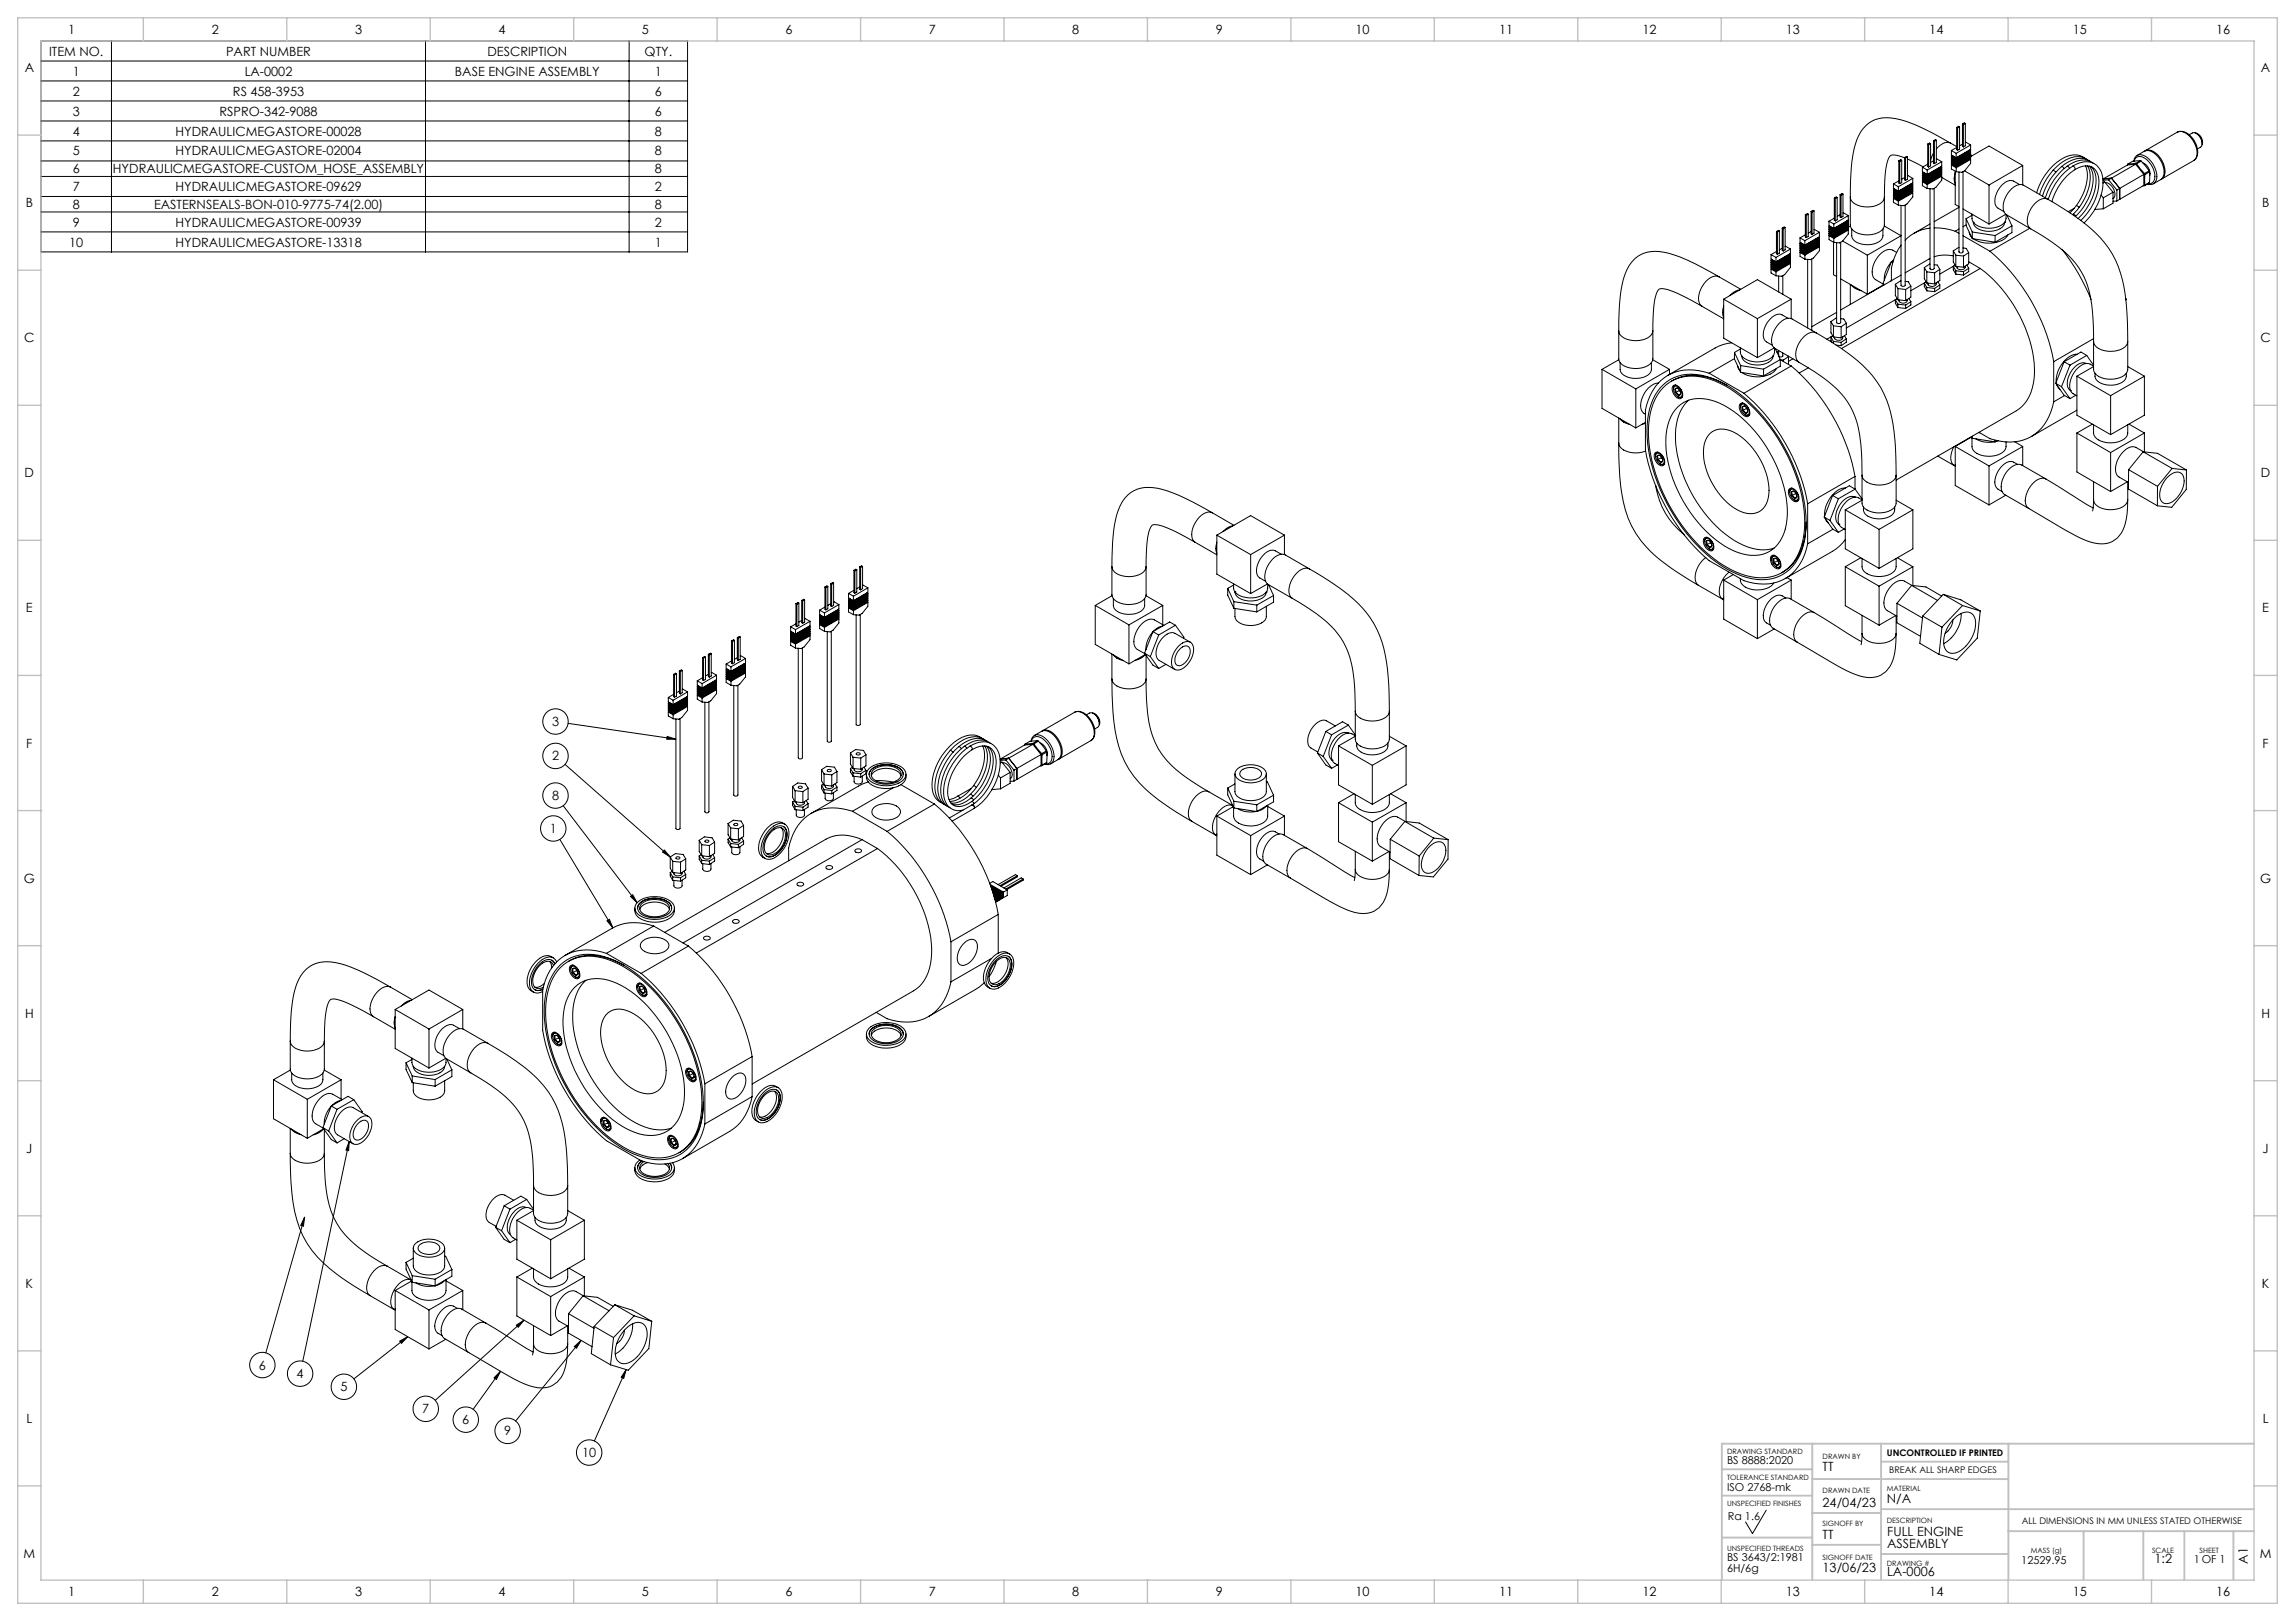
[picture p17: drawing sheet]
<svg xmlns="http://www.w3.org/2000/svg" width="841mm" height="594mm" viewBox="0 0 841 594" stroke-linecap="round" stroke-linejoin="round" font-family="sans-serif">
<defs><g id="words">
<g font-size="4.7">
<text x="25" y="12.4">1</text>
<text x="77.6" y="12.4">2</text>
<text x="130.1" y="12.4">3</text>
<text x="182.7" y="12.4">4</text>
<text x="235.2" y="12.4">5</text>
<text x="287.8" y="12.4">6</text>
<text x="340.4" y="12.4">7</text>
<text x="392.9" y="12.4">8</text>
<text x="445.5" y="12.4">9</text>
<text x="496.8" y="12.4">10</text>
<text x="549.3" y="12.4">11</text>
<text x="601.9" y="12.4">12</text>
<text x="654.4" y="12.4">13</text>
<text x="707" y="12.4">14</text>
<text x="759.6" y="12.4">15</text>
<text x="812.1" y="12.4">16</text>
<text x="18" y="20.3">ITEM NO.</text>
<text x="82.8" y="20.3">PART NUMBER</text>
<text x="178.6" y="20.3">DESCRIPTION</text>
<text x="236.2" y="20.3">QTY.</text>
<text x="9" y="26.4">A</text>
<text x="26.7" y="27.7">1</text>
<text x="89.7" y="27.7">LA-0002</text>
<text x="166.7" y="27.7">BASE ENGINE ASSEMBLY</text>
<text x="240" y="27.7">1</text>
<text x="828.5" y="26.4">A</text>
<text x="26.7" y="35">2</text>
<text x="85.4" y="35">RS 458-3953</text>
<text x="240" y="35">6</text>
<text x="26.7" y="42.3">3</text>
<text x="80.4" y="42.3">RSPRO-342-9088</text>
<text x="240" y="42.3">6</text>
<text x="26.7" y="49.7">4</text>
<text x="64.3" y="49.7">HYDRAULICMEGASTORE-00028</text>
<text x="240" y="49.7">8</text>
<text x="26.7" y="57">5</text>
<text x="64.3" y="57">HYDRAULICMEGASTORE-02004</text>
<text x="240" y="57">8</text>
<text x="26.7" y="63.5">6</text>
<text x="41.4" y="63.5">HYDRAULICMEGASTORE-CUSTOM_HOSE_ASSEMBLY</text>
<text x="240" y="63.5">8</text>
<text x="26.7" y="70">7</text>
<text x="64.3" y="70">HYDRAULICMEGASTORE-09629</text>
<text x="240" y="70">2</text>
<text x="9.4" y="75.9">B</text>
<text x="26.7" y="76.5">8</text>
<text x="56.4" y="76.5">EASTERNSEALS-BON-010-9775-74(2.00)</text>
<text x="240" y="76.5">8</text>
<text x="828.9" y="75.9">B</text>
<text x="26.7" y="83">9</text>
<text x="64.3" y="83">HYDRAULICMEGASTORE-00939</text>
<text x="240" y="83">2</text>
<text x="25.4" y="90.3">10</text>
<text x="64.3" y="90.3">HYDRAULICMEGASTORE-13318</text>
<text x="240" y="90.3">1</text>
<text x="8.9" y="125.4">C</text>
<text x="828.4" y="125.4">C</text>
<text x="9" y="174.9">D</text>
<text x="828.5" y="174.9">D</text>
<text x="9.5" y="224.4">E</text>
<text x="829" y="224.4">E</text>
<text x="202.3" y="266.1">3</text>
<text x="9.6" y="273.9">F</text>
<text x="829.1" y="273.9">F</text>
<text x="202.3" y="278.7">2</text>
<text x="202.3" y="293.2">8</text>
<text x="201.5" y="305.2">1</text>
<text x="8.7" y="323.4">G</text>
<text x="828.2" y="323.4">G</text>
<text x="9.2" y="372.9">H</text>
<text x="828.7" y="372.9">H</text>
<text x="9.6" y="422.4">J</text>
<text x="829.1" y="422.4">J</text>
<text x="9.4" y="471.9">K</text>
<text x="828.9" y="471.9">K</text>
<text x="94.9" y="501.9">6</text>
<text x="108.7" y="505">4</text>
<text x="124.7" y="509.8">5</text>
<text x="9.7" y="521.4">L</text>
<text x="154.7" y="517.9">7</text>
<text x="169.4" y="521.9">6</text>
<text x="829.2" y="521.4">L</text>
<text x="184.8" y="526">9</text>
<text x="213.3" y="533.9">10</text>
<text x="667.9" y="539.1">TT</text>
<text x="691.4" y="550.9">N/A</text>
<text x="667.9" y="552.1">24/04/23</text>
<text x="667.9" y="563.8">TT</text>
<text x="691.6" y="562.7">FULL ENGINE</text>
<text x="691.6" y="567.2">ASSEMBLY</text>
<text x="8.6" y="570.9">M</text>
<text x="789.5" y="572.9">1:2</text>
<text x="823.7" y="573.1" transform="rotate(-90 823.7 573.1)">A1</text>
<text x="828.1" y="570.9">M</text>
<text x="667.9" y="576.2">13/06/23</text>
<text x="691.5" y="577.7">LA-0006</text>
<text x="25" y="584.9">1</text>
<text x="77.6" y="584.9">2</text>
<text x="130.1" y="584.9">3</text>
<text x="182.7" y="584.9">4</text>
<text x="235.2" y="584.9">5</text>
<text x="287.8" y="584.9">6</text>
<text x="340.4" y="584.9">7</text>
<text x="392.9" y="584.9">8</text>
<text x="445.5" y="584.9">9</text>
<text x="496.8" y="584.9">10</text>
<text x="549.3" y="584.9">11</text>
<text x="601.9" y="584.9">12</text>
<text x="654.4" y="584.9">13</text>
<text x="707" y="584.9">14</text>
<text x="759.6" y="584.9">15</text>
<text x="812.1" y="584.9">16</text>
</g>
<g font-size="4">
<text x="632.9" y="536.4">BS 8888:2020</text>
<text x="632.9" y="546.2">ISO 2768-mk</text>
<text x="633.2" y="556.8">Ra 1.6</text>
<text x="632.9" y="571.9">BS 3643/2:1981</text>
<text x="632.9" y="575.9">6H/6g</text>
<text x="740.7" y="573.2">12529.95</text>
<text x="803.9" y="572.7">1 OF 1</text>
</g>
<g font-size="3.3">
<text x="691.4" y="533.5">UNCONTROLLED IF PRINTED</text>
<text x="692.3" y="539.9">BREAK ALL SHARP EDGES</text>
<text x="740.9" y="558.3">ALL DIMENSIONS IN MM UNLESS STATED OTHERWISE</text>
</g>
<g font-size="2.7">
<text x="632.9" y="532.7">DRAWING STANDARD</text>
<text x="667.9" y="534.6">DRAWN BY</text>
<text x="632.9" y="542.5">TOLERANCE STANDARD</text>
<text x="667.9" y="547.2">DRAWN DATE</text>
<text x="691.4" y="546.2">MATERIAL</text>
<text x="632.9" y="552">UNSPECIFIED FINISHES</text>
<text x="667.9" y="559.2">SIGNOFF BY</text>
<text x="691.4" y="558.3">DESCRIPTION</text>
<text x="632.9" y="568.2">UNSPECIFIED THREADS</text>
<text x="744.1" y="568.9">MASS (g)</text>
<text x="788.6" y="568.9">SCALE</text>
<text x="806" y="568.9">SHEET</text>
<text x="667.9" y="571.5">SIGNOFF DATE</text>
<text x="691.4" y="573.7">DRAWING #</text>
</g>
</g></defs>
<g fill="none" stroke="#000" stroke-width=".37">
<path d="M15 15h237v77.3h-237zM40.9 15v77.3M155.9 15v77.3M230.5 15v77.3M15 22.4h237M15 29.7h237M15 37h237M15 44.3h237M15 51.6h237M15 59h237M695.8 58.9l.4 .3M695.8 58.9v8.2l.4 .2"/>
<path d="M696.2 59.2v8.1M696.9 58.7l-.7 .5M696.9 58.7l-.4-.2-.7 .4M696.9 58.7v8.2l-.7 .4M697.9 57.8a6.5 6.5 0 0 0-5.2-.7 18.1 18.1 0 0 0-2 9.1l-.2 6M697.9 57.7l.4 .2M697.9 57.7v8.2l.4 .2M698.3 57.9v8.2M699 58.3l5.7 2.8M699 57.5l-.7 .4M699 57.5l-.4-.2-.7 .4M699 57.5v8.2l-.7 .4"/>
<path d="M706.4 52.8l.4 .2M706.4 52.8v8.2l.4 .2M706.8 53v8.2M707.5 52.6l-.4-.2-.7 .4M707.5 52.6l-.7 .4M707.5 52.6v8.2l-.7 .4M708.5 56.1l-1 2.7M708.5 51.6l.4 .2M708.5 51.6v8.2l.4 .2M708.5 58.9l-1 .6M708.9 51.8v8.2M709.6 51.4v8.1l-.7 .5"/>
<path d="M709.6 51.4l-.7 .4M709.6 51.4l-.4-.2-.7 .4M709.6 58.3l2 1M711.6 59.3v1.6l-5.4 3.1-1.7-1.1v-1.6M711.6 59.3l-5.4 3M714.8 52.5l-7.1-4a47.3 47.3 0 0 0-14.8-5.3 11.3 11.3 0 0 0-12.6 8.3 61.2 61.2 0 0 0-2.3 20.7M714.8 52.5a4.4 4.4 0 0 0-5.2 2.1M714.8 52.5l2.2 1.2M715.1 55.2l1.7 1M715.1 57.2l1.7 1M715.1 58l1.7 1M715.1 58.8l1.7 1.1"/>
<path d="M715.1 59.6l1.7 1.1M715.4 57l-.3 .2M715.4 57.8l-.3 .2M715.4 58.6l-.3 .2M715.4 59.4l-.3 .2M715.6 57.1l1.2 .8M715.6 57.9l1.2 .8M715.6 58.7l1.2 .8M715.6 59.5l1.2 .9M716.8 56.2v1.7M716.8 58.2v.5M716.8 59v.5"/>
<path d="M716.8 59.9v.5M717 46.7l.4 .2M717 46.7v8.1l.4 .3M717 54l-1.9 1.2M717.4 46.9v8.2M718.1 46.5l-.7 .4M718.1 46.5v8.1l-.7 .5M718.1 46.5l-.4-.2-.7 .4M719.1 45.5l.4 .2M719.1 45.5v8.1l.4 .2M719.1 52.8l-1 .6M719.5 45.7v8.1"/>
<path d="M720.2 45.3v8.1l-.7 .4M720.2 45.3l-.4-.3-.7 .5M720.2 45.3l-.7 .4M720.2 52.2l1.9 .9M721.6 55.1l-4.8 2.8M721.6 55.9l-4.8 2.8M721.6 56.7l-4.8 2.8M721.6 57.5l-4.8 2.9M721.6 58.3l-4.8 2.9M721.8 58.2l.3 .2M721.8 55l.3 .2M721.8 55.8l.3 .2"/>
<path d="M721.8 56.6l.3 .2M721.8 57.4l.3 .2M721.9 56.5l.8 .5M721.9 57.5l7-4 12.3 7.1M722.1 56.8v.4l-5.3 3.1-1.7-1v-.5M722.1 53.1v1.6l-5.3 3.1-1.7-1v-1.6M722.1 55.2v.4l-5.3 3-1.7-1v-.4M722.1 56v.4l-5.3 3-1.7-1v-.4M722.1 57.6v.4l-5.3 3.1-1.7-1v-.5M722.1 53.1l-5.3 3.1M722.1 58.4v1.5l-2.1 2.6-1 .6-2.2-.2M722.1 55.2l-5.3 3"/>
<path d="M722.1 56l-5.3 3M722.1 56.8l-5.3 3.1M722.1 57.6l-5.3 3.1M722.1 58.4l-5.3 3.1M722.3 57.2l-.3 .1M763.8 57.9a7.3 7.3 0 0 0-8.4 .4 22.1 22.1 0 0 0-9.1 12.4M764.7 58.4a7 7 0 0 0-7.9 .3l-2.1 1.4-2.4 2.3M766 59.2a6.6 6.6 0 0 0-7.9 0l-2.7 1.9M767 59.8a7 7 0 0 0-8.2 .2l-1.4 1M781.9 59a2.51 2.51 0 0 1 1.6-2.2 2.51 2.51 0 0 1 2.6 .4 8.8 8.8 0 0 1 4 8.9 2.27 2.27 0 0 1-3.2 1.3M782 59a2.2 2.2 0 0 1 3.6-1.2 7.9 7.9 0 0 1 3.8 8.2 2.03 2.03 0 0 1-2.3 1.3M782.7 59.8l-2.9 .3"/>
<path d="M782.7 59.8l.3 .2M783.1 57l2.7-1.6a4.5 4.5 0 0 1 5.1 2.2 7.5 7.5 0 0 1 1.6 7.6l-3.4 2.1M784.4 58.9l.2 .1M784.4 58.9l-2.9 .2-1.7 1M784.4 58.9l-1.7 .9M784.6 59l2.9 3.6M784.6 59l-1.6 1M785.2 59.7a4.3 4.3 0 0 1 2.6 4.6M786 55.3a3.6 3.6 0 0 1 4.6 1.3 7.8 7.8 0 0 1 2.2 8.4l-.8 .7M797.9 48.4a5.4 5.4 0 0 1 6.3 3.3 6 6 0 0 1 .2 6.8l-.5 .3M797.9 48.4a4.4 4.4 0 0 1 5.1 2.2 7.3 7.3 0 0 1 1.5 7.6l-.6 .6M797.9 48.4l-11.8 6.8"/>
<path d="M802.3 49.4a2.63 2.63 0 0 1 4.3 1.5l.2 .7a2 2 0 0 1-.5 2.3l-1.1 .7M803.9 58.8l-11.8 6.8M804.4 48.7a3.5 3.5 0 0 1 2.5 4.4M804.9 48.9v.1M804.9 49a4.4 4.4 0 0 1 2.1 3.6M15 64.7h237M15 72h237M15 77.7h237M661.6 78.7l.3 .2M661.6 78.7v8.2l.3 .2M661.9 78.9v8.2M662.6 78.5l-.3-.2-.7 .4"/>
<path d="M662.6 78.5l-.7 .4M662.6 78.5v8.2l-.7 .4M663.7 77.5l.3 .2M663.7 77.5v8.1l.3 .3M664 77.7v8.2M664.7 77.3v8.1l-.7 .5M664.7 77.3l-.3-.2-.7 .4M664.7 77.3l-.7 .4M672.2 72.6v8.1l.3 .3M672.2 72.6l.3 .2M672.2 79.9l-2 1.2M672.5 72.8v8.2"/>
<path d="M673.2 72.4l-.3-.2-.7 .4M673.2 72.4l-.7 .4M673.2 72.4v8.1l-.7 .5M674.3 71.4l.4 .2M674.3 71.4v8.1l.4 .2M674.3 78.7l-1.1 .6M674.7 71.6v8.1M675.4 71.1v8.2l-.7 .4M675.4 71.1l-.4-.2-.7 .5M675.4 71.1l-.7 .5M675.4 78.1l1.9 .9M677.3 79l-5.3 3.1"/>
<path d="M677.3 79v1.6l-5.3 3.1-1.8-1v-1.6M678 72.2v10.2a4.2 4.2 0 0 0 4.1 3.4 7.6 7.6 0 0 0 8.3-2.5l.1-11.1M678 72.2a4.3 4.3 0 0 0 3.9 3.4 8.4 8.4 0 0 0 8.2-2l.4-1.4M693.8 72.7v1.4l1.8 1.1M693.8 67.4l1.8 1M693.8 69.5l1.8 1M693.8 70.3l1.8 1M693.8 71.1l1.8 1M693.8 71.9l1.8 1M693.8 72.7l1.8 1M694.2 69.2l-.4 .3M694.2 70.1l-.4 .2"/>
<path d="M694.2 70.9l-.4 .2M694.2 71.7l-.4 .2M694.2 72.5l-.4 .2M694.4 69.3l1.2 .9M694.4 70.2l1.2 .8M694.4 71l1.2 .8M694.4 71.8l1.2 .8M694.4 72.6l1.2 .8M695.6 68.4v1.8M695.6 70.5v.5M695.6 71.3v.5M695.6 72.1v.5"/>
<path d="M695.6 72.9v.5M695.6 73.7v1.5M695.8 66.3l-2 1.1M697.9 65l-1 .7M698.1 75.1v29.4a.85 .85 0 0 1-.7 .5 .85 .85 0 0 1-.8-.5v-29.2M699 64.4l1.9 1M700.4 67.3l-4.8 2.9M700.4 68.1l-4.8 2.9M700.4 68.9l-4.8 2.9M700.4 70.6l-4.8 2.8M700.4 69.8h.1M700.4 69.8l-4.8 2.8"/>
<path d="M700.6 67.2l.3 .2M700.6 68l.3 .2M700.6 68.9l.3 .1M700.6 69.7l.3 .1M700.6 70.5l.3 .2M700.9 65.4v1.6l-5.3 3.1-1.8-1.1v-1.6M700.9 67.4v.4l-5.3 3.1-1.8-1.1v-.3M700.9 68.2v.4l-5.3 3.1-1.8-1v-.4M700.9 69v.5l-5.3 3-1.8-1v-.4M700.9 69.8v.5l-5.3 3-1.8-1v-.4M700.9 70.7v1.4l-2.1 2.6-1 .7-2.2-.2M700.9 70.7l-5.3 3"/>
<path d="M700.9 65.4l-5.3 3M700.9 68.2l-5.3 3.1M700.9 69l-5.3 3.1M700.9 67.4l-5.3 3.1M700.9 69.8l-5.3 3.1M704.5 66.6v1.4l1.7 1.1M704.5 61.3l1.7 1M704.5 63.3l1.7 1M704.5 64.1l1.7 1.1M704.5 65l1.7 1M704.5 65.8l1.7 1M704.5 66.6l1.7 1"/>
<path d="M704.8 63.1l-.3 .2M704.8 64l-.3 .1M704.8 64.8l-.3 .2M704.8 65.6l-.3 .2M704.8 66.4l-.3 .2M705 63.2l1.2 .9M705 64.1l1.2 .8M705 64.9l1.2 .8M705 65.7l1.2 .8M705 66.5l1.2 .8M706.2 62.3v1.8M706.2 64.3v.6"/>
<path d="M706.2 65.2v.5M706.2 66v.5M706.2 66.8v.5M706.2 67.6v1.5M706.4 60.2l-1.9 1.1M708.8 69v29.4a.9 .9 0 0 1-1.6 0v-29.3M711 61.2l-4.8 2.9M711 62l-4.8 2.9M711 62.8l-4.8 2.9M711 63.6l-4.8 2.9M711 64.4l-4.8 2.9M711.2 61.1l.4 .2"/>
<path d="M711.2 61.9l.4 .2M711.2 62.7l.4 .2M711.2 63.5l.4 .2M711.2 64.3l.4 .3M711.6 65l4.9 2.9M711.6 61.3v.4l-5.4 3.1-1.7-1.1v-.4M711.6 62.1v.4l-5.4 3.1-1.7-1v-.5M711.6 62.9v.4l-5.4 3.1-1.7-1v-.4M711.6 63.7v.4l-5.4 3.1-1.7-1v-.4M711.6 64.6v1.4l-2.2 2.6-1.1 .6-2.1-.1M711.6 61.3l-5.4 3M711.6 62.1l-5.4 3.1"/>
<path d="M711.6 62.9l-5.4 3.1M711.6 63.7l-5.4 3.1M711.6 64.6l-5.4 3M715.1 60.5v1.4l1.7 1M715.1 60.5l1.7 1M715.4 60.3l-.3 .2M715.6 60.4l1.2 .8M716.5 63.2l-.4 2.3 .4 1.9M716.5 62.7v12.2l1.4 .8M716.8 60.7v.5M716.8 61.5v1.4M717.9 76l-9.1 5.2"/>
<path d="M719.3 62.9v29.3a.83 .83 0 0 1-.7 .5 .83 .83 0 0 1-.7-.5v-29.2M719.3 76.6l9.6 5.5M719.9 62.6l9 5.2M722.6 78.5a3.8 3.8 0 0 0 3.1 4.6 8.7 8.7 0 0 0 8.9-1.7l.5-1.2v-1.6M722.6 78.9l-2.1 1.2M728.9 67.8v14.3M735 78.5l-6.1 3.6M735.4 78.8l1.9 4M740.1 67.6a4.6 4.6 0 0 0-3.8-1.4 7.9 7.9 0 0 0-4.9 9.3l.8 .8 2.1 1.3M741.2 60.6l-12.3 7.2M741.2 60.6v7.2M750.4 73a75.3 75.3 0 0 1 19.4 14.3 39.8 39.8 0 0 1 9.3 23.8l.6 14.1"/>
<path d="M750.4 73l-8.8-5.1a4.4 4.4 0 0 0-5.1 2 8.2 8.2 0 0 0-2.1 7.8l.9 1 8.8 5.1M750.4 73a4.2 4.2 0 0 0-4.8 1.7 8.4 8.4 0 0 0-2.4 8l.9 1.1M752.3 62.4a23.7 23.7 0 0 0-4.9 8.9M752.3 62.4l1.1 .7M755.4 61.1a22.7 22.7 0 0 0-6.9 10.8M755.4 61.1l1 .7M757.4 61a22.5 22.5 0 0 0-7.9 11.5M757.4 61l.6 .1 .4 .6M759.5 60.9a21.8 21.8 0 0 0-8.9 12.2M759.5 60.9a6.9 6.9 0 0 1 9.9 .9 13.6 13.6 0 0 1-.2 11.9 22.5 22.5 0 0 1-5.5 8M759.5 60.9a.88 .88 0 0 1 .8 1.3M759.7 78.6l.6 .1 .4 .5"/>
<path d="M759.7 78.6l-.2 .1M760.1 76.3l-2.2 1.3M760.3 62.2a20.5 20.5 0 0 0-8.4 11.7M760.3 62.2a5.6 5.6 0 0 1 7.2-.3 8.8 8.8 0 0 1 1.2 8.6 21.4 21.4 0 0 1-6.2 10.3M760.9 75.3l-2.4 2.7M760.9 75.3l1 .7M764.2 60.8a15.3 15.3 0 0 1-2.3 13.1l-1 1.4M765 60.8a12 12 0 0 1-.4 10.5l-1.8 3.4-3.1 3.9M765.6 60.9a9.2 9.2 0 0 1 .8 8.7 22.2 22.2 0 0 1-5.9 9.8M766.2 61.1a7.7 7.7 0 0 1 1.7 7.6 21.9 21.9 0 0 1-6.4 11.4M769.9 71.5l.8 1M770.7 72.5v4"/>
<path d="M770.7 76.5l-3 .2M770.7 65.5l-.1 .1M771.3 66.7l-.7 .4M771.3 66.7l3 3.7M771.3 66.7l-.7 .1M771.5 66.9a4.2 4.2 0 0 1 3.2 5.6l-.4 .3M772.7 65.9l-2.1 .2M772.7 65.9l3 3.7M773.7 65.3l-1 .6M773.7 65.3l3.1 3.7M773.7 65.3l-3 .2M774.3 72.8h.1"/>
<path d="M774.3 70.4l-3.6 2.1M774.3 70.4v4.1l-3.6 2M775.7 69.6v4.1M775.7 73.7l-1.4 .1M776.8 69l-1.1 .6M776.8 73l-1.1 .7M776.8 69v4M779.6 60.5l-8.9 5M779.8 60.1l-.2 .4M782.6 60.2l-8.9 5.1M782.6 60.2l3 3.7M782.6 60.2l-3 .3"/>
<path d="M783 60l2.8 3.6M785.6 63.9v4l-8.8 5.1M785.6 63.9l-8.8 5.1M785.8 63.6l.2 .4M785.8 68l-.5 .1M786 64v3.8M786 67.8l-.2 .2M787.5 62.6l.2 .4M787.5 62.6l-1.7 1M787.7 63v3.8M787.7 66.8l-1.9 1.2M787.7 66.8l-1.7 1"/>
<path d="M787.7 63l-1.7 1M15 85h237M649 98.6v1.4l1.8 1.1M649 93.3l1.8 1M649 95.3l1.8 1.1M649 96.2l1.8 1M649 97l1.8 1M649 97.8l1.8 1M649 98.6l1.8 1M649.4 96.8l-.4 .2M649.4 98.4l-.4 .2M649.4 95.1l-.4 .2"/>
<path d="M649.4 95.9l-.4 .3M649.4 97.6l-.4 .2M649.5 95.2l1.3 .9M649.5 96.1l1.3 .8M649.5 96.9l1.3 .8M649.5 97.7l1.3 .8M649.5 98.5l1.3 .8M650.8 94.3v1.8M650.8 96.4v.5M650.8 97.2v.5M650.8 98v.5M650.8 98.8v.5"/>
<path d="M650.8 99.6v1.5M651 84.8v8.2l.3 .2M651 84.8l.3 .2M651 92.2l-2 1.1M651.3 85v8.2M652 84.6l-.7 .4M652 84.6v8.2l-.7 .4M652 84.6l-.3-.2-.7 .4M653.1 83.6v8.2l.4 .2M653.1 83.6l.4 .2M653.1 90.9l-1.1 .7M653.5 83.8v8.2"/>
<path d="M654.2 83.4l-.4-.2-.7 .4M654.2 83.4l-.7 .4M654.2 83.4v8.2l-.7 .4M654.2 90.3l1.9 1M655.6 94l-4.8 2.9M655.6 93.2l-4.8 2.9M655.6 94.8l-4.8 2.9M655.6 95.6l-4.8 2.9M655.6 96.4l-4.8 2.9M655.7 93.1l.4 .2M655.7 93.9l.4 .2M655.7 94.7l.4 .2"/>
<path d="M655.7 95.5l.4 .2M655.7 96.4l.4 .1M656.1 94.9v.4l-5.3 3.1-1.8-1v-.4M656.1 94.1v.4l-5.3 3.1-1.8-1.1v-.3M656.1 91.3v1.6l-5.3 3-1.8-1v-1.6M656.1 93.3v.4l-5.3 3.1-1.8-1.1v-.4M656.1 95.7v.5l-5.3 3-1.8-1v-.4M656.1 91.3l-5.3 3M656.1 96.5v1.5l-2.1 2.6-1.1 .6-2.1-.1M656.1 93.3l-5.3 3.1M656.1 94.1l-5.3 3.1M656.1 94.9l-5.3 3.1"/>
<path d="M656.1 95.7l-5.3 3.1M656.1 96.5l-5.3 3.1M659.6 87.2l1.8 1M659.6 89.2v.4l1.8 1.1M659.6 92.5v1.4l1.8 1.1M659.6 89.2l1.8 1M659.6 90l1.8 1M659.6 90.8l1.8 1.1M659.6 91.7l1.8 1M659.6 92.5l1.8 1M660 89l-.4 .2M660 89.8l-.4 .2"/>
<path d="M660 90.7l-.4 .1M660 91.5l-.4 .2M660 92.3l-.4 .2M660.2 89.1l1.2 .8M660.2 89.9l1.2 .8M660.2 90.7l1.2 .9M660.2 91.6l1.2 .8M660.2 92.4l1.2 .8M661.4 88.2v1.7M661.4 90.2v.5M661.4 91v.6M661.4 91.9v.5"/>
<path d="M661.4 92.7v.5M661.4 93.5v1.5M661.6 86l-2 1.2M662.4 95v25.2M663.7 84.8l-1.1 .6M663.9 94.9v26.1M664.7 84.2l2 .9M666.2 89.5l-4.8 2.9M666.2 87.9l-4.8 2.8M666.2 87.1l-4.8 2.8M666.2 88.7l-4.8 2.9M666.2 90.3l-4.8 2.9"/>
<path d="M666.3 87l.4 .2M666.3 87.8l.4 .2M666.3 88.6l.4 .2M666.3 89.4l.4 .2M666.3 90.2l.4 .2M666.7 87.2v.4l-5.3 3.1M666.7 88v.4l-5.3 3.1-1.8-1.1v-.4M666.7 88.8v.4l-5.3 3.1-1.8-1v-.5M666.7 89.6v.4l-5.3 3.1-1.8-1v-.4M666.7 87.2l-5.3 3M666.7 85.1l-5.3 3.1M666.7 85.1v1.7l-5.3 3-1.8-1v-1.6"/>
<path d="M666.7 90.4v1.5l-2.1 2.6-1.1 .6-2.1-.1M666.7 88l-5.3 3M666.7 88.8l-5.3 3.1M666.7 89.6l-5.3 3.1M666.7 90.4l-5.3 3.1M670.2 86.4v1.4l1.8 1M670.2 81.1l1.8 1M670.2 83.1l1.8 1M670.2 83.9l1.8 1M670.2 84.7l1.8 1.1M670.2 85.5l1.8 1.1M670.2 86.4l1.8 1"/>
<path d="M670.6 82.9l-.4 .2M670.6 85.3l-.4 .2M670.6 86.1l-.4 .3M670.6 83.7l-.4 .2M670.6 84.5l-.4 .2M670.8 83l1.2 .8M670.8 83.8l1.2 .8M670.8 84.6l1.2 .8M670.8 85.4l1.2 .8M670.8 86.2l1.2 .9M671.9 88.8v11.9l1.1 .6M672 82.1v1.7"/>
<path d="M672 84.1v.5M672 84.9v.5M672 85.8v.4M672 86.6v.5M672 87.4v1.4M674.5 88.8v29.3a.83 .83 0 0 1-.7 .5 .83 .83 0 0 1-.8-.5v-29.2M675.3 88.3l9 5.2M676.8 83.4l-4.8 2.8M676.8 81l-4.8 2.8M676.8 81.8l-4.8 2.8M676.8 82.6l-4.8 2.8M676.8 84.2l-4.8 2.9"/>
<path d="M676.9 80.8l.4 .3M676.9 81.7l.4 .2M676.9 82.5l.4 .2M676.9 83.3l.4 .2M676.9 84.1l.4 .2M677.3 82.7v.4l-5.3 3-1.8-1v-.4M677.3 83.5v.4l-5.3 3.1-1.8-1v-.5M677.3 81.1v.3l-5.3 3.1-1.8-1v-.4M677.3 81.9l-5.3 3M677.3 84.3l-5.3 3.1M677.3 83.5l-5.3 3.1M677.3 81.9v.4l-5.3 3-1.8-1v-.4"/>
<path d="M677.3 84.3v1.5l-2.1 2.6-1.1 .6-2.1-.2M677.3 81.1l-5.3 3M677.3 82.7l-5.3 3.1M678.1 82.8l-1 .6M678.6 83.9v2.5a4.5 4.5 0 0 0 4.8 3.2 6.7 6.7 0 0 0 6.4-2.3l.2-3.4M684.3 93.5v14.3M690.5 82.8l6.1 3.6-12.3 7.1M693 96.1a9.7 9.7 0 0 0-2.5 6.5M693.1 96l-3.1 7.9M693.1 96l.5 .3M693.8 95.6l-.7 .4M693.9 95.2l-.7 .7"/>
<path d="M695 92.5a4.1 4.1 0 0 0-6.2 .8 7.9 7.9 0 0 0-2.2 8.5l3.5 2.3M696.6 89.8a19.1 19.1 0 0 0-3.5 13.1M705.2 98.1l.9 1.5M705.2 98.1v4l.9 1.6M706.1 99.6l2.8 .4M706.1 99.6v4.1M707.2 83.6a14.4 14.4 0 0 0-9.1 4.4M707.2 94.7l-9.1 5.3M707.2 82.1l-5.8 3.4M707.2 96.8l-2 1.3M708.8 83.5h.4a21.8 21.8 0 0 1 7.3 1.2M708.8 97l1.1 .1 .9 1.6"/>
<path d="M708.9 100v4M710.8 98.7l-1.9 1.3M710.8 98.7v4.1l-1.9 1.2M715.8 93.8l-.7-.1a13.5 13.5 0 0 0-6.3 .4M715.8 91.9l.9 1.6M715.8 91.9v4.1l.9 1.6M715.8 97.6v1.3l.9 1.6M715.8 97.6l.9 1.6M715.8 97.6l.7-.4-5.7 3.2M716.5 84.7l1.4 .8M716.7 93.5l2.8 .3M716.7 97.6l2.8 .3"/>
<path d="M716.7 93.5v4.1M716.7 99.2v1.3M716.7 99.2l2.8 .3M717.9 90.7l-2.1 1.2M717.9 83.9l-1.4 .8M719.3 90.9l1.2 .1 .9 1.6M719.3 86.4l9.9 5.7M719.5 93.8v4.1M719.5 99.5v1.3M720.1 97.5a1.52 1.52 0 0 1-1.4 1.4 1.52 1.52 0 0 1-1.6-1.3M720.5 80.1l2.2 4.9M720.5 80.1v2.5l2.2 4.8"/>
<path d="M720.5 82.4l-1.2 .7M720.8 97.1l.6 1.2M721.4 92.6l-1.9 1.2M721.4 92.6v4.1l-1.9 1.2M721.4 98.3v1.2l-1.9 1.3M721.4 98.3l-1.9 1.2M721.4 95.9l4.3 2.5M721.6 85.1l.9 1.8M722.7 85l8.4 1.3M722.7 85v2.4M722.7 87.4l8.4 1.4M723.1 81.4h.1"/>
<path d="M723.1 81.4a4.1 4.1 0 0 0 4.1 3.2 7 7 0 0 0 7.2-2.3l.2-.9M725.7 98.4a51.2 51.2 0 0 1 19.8 36.6 16.8 16.8 0 0 1-6.6 15.5l-44.1 25.4M725.7 98.4l-50.9 29.3M729.2 92.1a70.4 70.4 0 0 1 23.4 40.4M731.1 86.3v2.5M734.6 81.4h.1M735.9 86a7.6 7.6 0 0 1-7.7 3.1l-2.2-.3-2.8-1.3M737.3 82.8l-6.2 3.5M737.3 82.8v2.4l-6.2 3.6M743.8 83.6l-14.6 8.5M744.1 83.8a55.9 55.9 0 0 1 16.6 12.8 34.9 34.9 0 0 1 6.3 20.7l.2 7.9M755.7 91.5a73.4 73.4 0 0 1 10.6 18.2"/>
<path d="M623.7 112.2a46.7 46.7 0 0 0-13.8-6.3 2.02 2.02 0 0 0-2.8 1.5l-1.1 5-.3 8.8M623.7 112.2l7.9 4.6M630 101.5l-5.2-2.9a52.7 52.7 0 0 0-16.8-6.4 11.3 11.3 0 0 0-12.5 8.3 60.8 60.8 0 0 0-2.3 20.7M630 101.5a4.2 4.2 0 0 0-4.9 1.6 8.4 8.4 0 0 0-2.3 8.1l.9 1M630 101.5l7.9 4.5M631.6 112.2l-.3 2.3 .3 1.9M631.6 109.6v14.3l12.4 7.1M631.6 109.6l12.4 7.2M631.6 109.6l12.4-7.1 12.4 7.1M637.5 106.2l-2 .8-1.6 1.3M644 116.8v14.2M651.8 101.2v5.8"/>
<path d="M653.3 101v6.8M655.2 116.6a4.3 4.3 0 0 0-3.8-1.4 7.9 7.9 0 0 0-4.9 9.3l.8 .8 2.2 1.2M656.4 109.6v7.1M656.4 109.6l-12.4 7.2M670.9 117.8l1 1.6M670.9 117.8v4.1l1 1.6M671.9 119.4v4.1M671.9 119.4l2.8 .3M673 114.5l-9.1 5.2M673 116.6l-2.1 1.2M674.5 102.2l9.8 5.6M674.5 116.8l1.2 .1 .9 1.6"/>
<path d="M674.7 119.7v4.1M676.6 118.5l-1.9 1.2M676.6 118.5v4l-1.9 1.3M678 104.2v7.4M678.4 104.5l1.5 1.2 2.2 .8M687 106.4l-.5 .1M690 103.9l.6 .4M690 103.9l.4 .6M690.1 104.5l-.2 .2M690.3 104.3l-6 3.5M693.1 102.5l-.1 .5M694.5 104.2l1 1.6"/>
<path d="M694.5 104.2v4.1l1 1.5M694.5 109.9v1.2l1 1.6M694.5 109.9l1 1.6M694.5 109.9l.8-.5-18.7 10.8M695.5 105.8l2.8 .3M695.5 109.8l2.8 .4M695.5 105.8v4M695.5 111.5v1.2M695.5 111.5l2.8 .3M695.5 112.7l2.8 .3M696.6 100.8l-22.1 12.8M696.6 102.9l-2.1 1.3"/>
<path d="M698.1 103.1l1.2 .2 .9 1.5M698.3 106.1v4.1M698.3 111.8v1.2M698.9 109.8a1.52 1.52 0 0 1-1.5 1.3 1.52 1.52 0 0 1-1.5-1.2M699.5 109.4l.7 1.2M700.2 104.8l-1.9 1.3M700.2 104.8v4.1l-1.9 1.3M700.2 110.6v1.2l-1.9 1.2M700.2 110.6l-1.9 1.2M705.2 103.8v1.2l.9 1.6M705.2 103.8l.9 1.5M705.8 103.3l-5.6 3.2"/>
<path d="M705.9 103.3l-.7 .5M706.1 103.7l2.8 .3M706.1 105.3v1.3M706.1 105.3l2.8 .4M706.1 106.6l2.8 .3M708.9 105.7v1.2M709.5 103.7a1.62 1.62 0 0 1-1.2 1.3 1.62 1.62 0 0 1-1.7-.6l-.1-.7M710.1 103.3l.7 1.1M710.8 104.4v1.2l-1.9 1.3M710.8 104.4l-1.9 1.3M716.7 100.5l2.8 .3M779 109.5l.1 .1"/>
<path d="M779.1 109.6h-.1M779.1 109.6v.4M587.1 135.4l12.3 7.1M587.1 135.4v14.2l12.3 7.2M593.2 121.2v10.2a4.2 4.2 0 0 0 4 3.4 7.7 7.7 0 0 0 8.3-2.5l.2-11.1M593.2 121.2a4.2 4.2 0 0 0 3.8 3.4 8.4 8.4 0 0 0 8.2-2l.5-1.4M593.2 131.8l-6.1 3.6M593.7 132.9v2.5a4.6 4.6 0 0 0 4.8 3.2 6.1 6.1 0 0 0 6.6-2.9l.1-2.8M605.6 131.8l6.2 3.6M611.8 135.4l-12.4 7.1M611.8 135.4v1.8M612.5 139.7a16.7 16.7 0 0 1 14.6-1.1l5.9 2.6"/>
<path d="M626.3 136.8a17.3 17.3 0 0 0-17.7 2.6 19.8 19.8 0 0 0-5.6 10.9v14.7a70.6 70.6 0 0 0 23.3 40.5l12.8 7.3a17.4 17.4 0 0 0 17.7-2.7 19.5 19.5 0 0 0 5.6-10.8M626.3 136.8l12.8 7.3M634.6 125.6a15.3 15.3 0 0 0-6.1 1.9l-17.3 10M635.6 129.1l2.3 4.9M635.6 129.1v2.5l2.3 4.8M635.6 131.4l-9.3 5.4M636.8 134.1l.8 1.8M637.8 127.5a3.9 3.9 0 0 0 3.1 4.6 8.7 8.7 0 0 0 8.8-1.7 3.9 3.9 0 0 0 .6-2.8M637.8 127.9l-2.2 1.2M637.9 134v2.4M637.9 134l8.4 1.3M637.9 136.4l8.4 1.4"/>
<path d="M638.2 130.5a4.1 4.1 0 0 0 4.2 3.1 7.1 7.1 0 0 0 7.2-2.3l.1-.8M638.2 130.4v.1M646.3 135.3v2.5M649.7 130.4v.1M650.2 127.5l-6.2 3.5M650.6 127.8l1.8 4M651 135a8.9 8.9 0 0 1-9.8 2.8l-2.9-1.3M651.8 128.5v1.9a.89 .89 0 0 0 1.5 0v-1M651.8 128.8l-.6 .3M652.4 131.8l-6.1 3.5M652.4 131.8v2.4l-6.1 3.6M652.4 131.8l4 2.3"/>
<path d="M652.5 131.9l1 .1M653.5 132v.4M655.2 130.5l.2 .2M655.4 130.7l-1.9 1.3M655.4 130.7v2.9M656.4 134.1a70.7 70.7 0 0 1 23.4 40.5M656.4 134.1l-17.3 10M657 131.5l-1.6 .9M659.3 132.8a50.1 50.1 0 0 1 17.6 14.3 35.7 35.7 0 0 1 5.3 19.2l.1 7.9M662.6 134.8l-3.3 1.9M665.6 122a75.7 75.7 0 0 1 19.4 14.3 39.2 39.2 0 0 1 9.3 23.8l.5 14.1M665.6 122l-8.9-5.1a4.3 4.3 0 0 0-5.1 2 7.4 7.4 0 0 0-1.7 8.4l9.4 5.5"/>
<path d="M665.6 122a4.3 4.3 0 0 0-4.8 1.7 8.4 8.4 0 0 0-2.4 8l.9 1.1M670.9 123.5v1.3l.5 .7M670.9 123.5l1 1.6M670.9 123.5l.7-.4-2.1 1.2M671.9 125.1v.7M671.9 123.5l2.8 .3M671.9 125.1l2.8 .3M672.9 126.5l1.8 .2M674.7 125.4v1.3M675.3 123.4a1.56 1.56 0 0 1-1.4 1.4 1.56 1.56 0 0 1-1.6-.9v-.4M675.9 123l.7 1.2M676.6 124.2v1.2l-1.9 1.3"/>
<path d="M676.6 124.2l-1.9 1.2M752.6 132.5v14.7M756.4 132.6l2.1 1.2M756.4 132.6l-3.1 7.9M758.5 133.8l-3.1 7.9M761.1 137.9v14.2l12.3 7.2M761.1 137.9l12.3 7.1M761.2 129.8a8.9 8.9 0 0 0-7.3 7l-.4 3.2M764.5 133.2a4.6 4.6 0 0 0-5.3 2.5 6.7 6.7 0 0 0-1.2 6.7l.7 .8M764.5 133.2h.1M764.7 130.2l-6.2 3.6M764.7 130.2l2.5 3.6"/>
<path d="M764.7 130.2l-2.1-1.2-6.2 3.6M767.2 125.2v10.2a4.6 4.6 0 0 0 4.5 3.4 8.1 8.1 0 0 0 7.7-2.3l.3-1.1v-10.2M767.2 134.2a3.8 3.8 0 0 0-5.7 .6 8.4 8.4 0 0 0-2.7 8.5l.8 .9 1.5 .9M767.2 125.2a4.2 4.2 0 0 0 3.9 3.3 8.4 8.4 0 0 0 8.1-2l.5-1.3M767.2 134.3l-6.1 3.6M767.2 124.1l-14.6 8.4M767.7 136.8a3.5 3.5 0 0 0 3.4 4.1 7.8 7.8 0 0 0 7.7-1.8l.4-1.2v-1.1M779.7 134.3l6.1 3.6M785.8 137.9v14.2l-12.4 7.2M785.8 137.9l-12.4 7.1M593.2 153.2v9.1M593.6 153.4l1.4 1.3 2.2 .8"/>
<path d="M599.4 142.5v14.3M603 155.1l-1.3 .4M603 154.8l-3.6 2M607.7 140.4a8.3 8.3 0 0 0-6.5 8.2 2.99 2.99 0 0 0 1.8 3.2M608.4 142.1a15.6 15.6 0 0 1 16.8-4.2 45.3 45.3 0 0 1 22.1 16.1 63.9 63.9 0 0 1 14.6 37.6 22.7 22.7 0 0 1-6.1 17 15.8 15.8 0 0 1-15.5 3.1 46.6 46.6 0 0 1-23.8-18.3 61.1 61.1 0 0 1-12.9-37.6 22.9 22.9 0 0 1 4.8-13.7zM609.5 142a15.2 15.2 0 0 1 15.2-3.6 44 44 0 0 1 22 15.6 62.9 62.9 0 0 1 14.6 37.2 22.4 22.4 0 0 1-5.9 16.9 15.9 15.9 0 0 1-15.6 2.8 45.8 45.8 0 0 1-21.9-16.4 62.1 62.1 0 0 1-13.8-37.2 22.7 22.7 0 0 1 5.4-15.3zM613 141.5a1.71 1.71 0 0 1 2.7 .7l.7 1.3a1.56 1.56 0 0 1 .2 1.7 1.56 1.56 0 0 1-1.4 .9 3.7 3.7 0 0 1-2.2-4.6zM613.6 141.7a2.46 2.46 0 0 1 2.8 2.9 1.03 1.03 0 0 1-.8 1 1.03 1.03 0 0 1-1.1-.5l-.8-1-.4-1.1zM613.9 142.6l.2 1.3M614 141.1l-.2 .1M614.1 143.9l.9 .9M614.2 141.1h-.1a1.18 1.18 0 0 0-.9 1.5"/>
<path d="M614.6 142.2h-.4l-.3 .4M614.6 142.2a2.16 2.16 0 0 1 1.2 2.3M614.6 142.2l-.7 .4M614.6 142.2l.3 .2M614.8 149.1a12.6 12.6 0 0 1 13.7-2 43.6 43.6 0 0 1 22.1 22.8 37.3 37.3 0 0 1 3.6 23.9 11.9 11.9 0 0 1-15.7 9.1 37.8 37.8 0 0 1-20.3-17 42.9 42.9 0 0 1-7.4-28.5 15.2 15.2 0 0 1 4-8.3zM615.4 142.8v.3M615.4 143.1l.3 .3M615.4 143.1l-1.3 .8M615.8 144.5l-.3 .3h-.5M615.8 144.5l-.8 .3M615.8 144.3l-.8 .5M615.8 144v.5"/>
<path d="M616.5 145.4l-.2 .2M616.6 145.3l-.9 .4-.9-.3M618.8 146.6a17.6 17.6 0 0 0-4.8 14.3 49.6 49.6 0 0 0 21.4 37.1 17.6 17.6 0 0 0 14.7 2.9M626.8 158.7a7.5 7.5 0 0 1 8.5-.3 26.1 26.1 0 0 1 12.9 22.7 6.9 6.9 0 0 1-10.4 6.3 25.6 25.6 0 0 1-13.5-23.6 8.4 8.4 0 0 1 2.5-5.1zM637.6 148.1a1.73 1.73 0 0 1 2.7 .7l.7 1.2a1.55 1.55 0 0 1 .2 1.7 1.55 1.55 0 0 1-1.4 .9 3.7 3.7 0 0 1-2.2-4.5zM638.1 148.3a2.21 2.21 0 0 1 2.9 2.2 1.2 1.2 0 0 1-.6 1.6 1.2 1.2 0 0 1-1.6-.7l-.9-1.6zM638.5 149.2l.2 1.3M638.6 147.7l-.2 .1M638.7 150.5l.9 .9M638.8 147.7l-.8 .5-.2 1M639.1 144.1a70.6 70.6 0 0 1 23.3 40.5M639.2 148.8a2.09 2.09 0 0 1 1.2 2.3"/>
<path d="M639.2 148.8h-.5l-.2 .4M639.2 148.8l-.7 .4M639.2 148.8l.3 .2M639.9 149.4l.1 .3M640 149.7l.3 .3M640 149.7l-1.3 .8M640.4 151.1l-.3 .3h-.5M640.4 151.1l-.8 .3M640.4 150.9l-.8 .5M640.4 150.6v.5M641.1 152l-.2 .2M641.2 151.9l-.1 .1a1.23 1.23 0 0 1-1.7-.1"/>
<path d="M722.7 159.8v.8M725 158.5l.5 .1M752.6 147.2a17.3 17.3 0 0 1-11.2 14 18.9 18.9 0 0 1-16.2-2.8M753.3 140.5l2.1 1.2M753.3 140.5l3.1 4.3 2.1 1.3M753.7 141l1.1 1.6M755.4 141.7l3.1 4.4M756.6 144.9l-4 2.3M758.7 143.2h.1M760.7 144.8l-2.2 1.3M761.1 150.3l-16.7 9.7M761.1 158.7l12.3 7.1"/>
<path d="M761.1 158.7v14.3l12.3 7.1M766.7 155.4l-5.6 3.3M767.2 155.7v3a4.6 4.6 0 0 0 4.5 3.5 8.1 8.1 0 0 0 7.7-2.4l.3-1.1v-3M773.4 145v14.3M780.2 155.4l5.6 3.3M785.8 158.7l-12.4 7.1M785.8 158.7v6.9M593.2 162.3a80.3 80.3 0 0 0 3.4 27.5 42.9 42.9 0 0 0 17.7 19.7l8.1 5M593.2 162.3a4.2 4.2 0 0 0 3.8 3.4 10 10 0 0 0 6-.4M606.4 166.1a1.71 1.71 0 0 1 2.7 .7l.7 1.3a1.56 1.56 0 0 1 .2 1.6 1.56 1.56 0 0 1-1.4 1 3.8 3.8 0 0 1-2.2-4.6zM606.7 177.8a28 28 0 0 0 10.5 18.2M607.1 166.2a2.61 2.61 0 0 1 2.3 3.8 2.58 2.58 0 0 1-2.3-3.8z"/>
<path d="M607.3 167.2l.2 1.2M607.4 165.7l-.2 .1M607.5 168.4l1 1M607.6 165.7a1.12 1.12 0 0 0-.9 1.5M608 166.8a2.16 2.16 0 0 1 1.2 2.2M608 166.8h-.3l-.4 .4M608 166.8l.3 .2M608 166.8l-.7 .4M608.8 167.4v.3M608.8 167.7l.3 .3M608.8 167.7l-1.3 .7M609.2 169l-.3 .4h-.4"/>
<path d="M609.2 169l-.7 .4M609.2 168.9l-.7 .5M609.2 168.6v.4M609.9 170l-.2 .2M610 169.9l-1 .4-.7-.3M655.6 179.3a1.73 1.73 0 0 1 2.6 .7l.8 1.2a1.56 1.56 0 0 1 .2 1.7 1.56 1.56 0 0 1-1.4 .9 3.8 3.8 0 0 1-2.2-4.5zM656.3 179.3a2.66 2.66 0 0 1 2.7 3.2 1.1 1.1 0 0 1-1 .9 1.1 1.1 0 0 1-1.1-.7l-.9-1.6a1.54 1.54 0 0 1 .3-1.8zM656.6 178.9l-.3 .1M656.8 178.9a1.16 1.16 0 0 0-1 1.5M676.3 178.8a8.5 8.5 0 0 0-6.9 6l-.6 2.1-.1 2.1M679.8 174.6l-17.4 10M679.8 174.6v4.6"/>
<path d="M679.8 179.2l-6.1 3.6M679.8 179.2l2.5 3.6M679.8 179.2l-2.1-1.2-6.2 3.6M682.3 174.2v10.2a4.5 4.5 0 0 0 4.6 3.4 7.9 7.9 0 0 0 7.6-2.3l.3-1.1v-10.2M682.3 174.2a4.7 4.7 0 0 0 5.1 3.5 6.9 6.9 0 0 0 7.3-2.9l.1-.6M710.1 167.1l6 3.5M716 163.8a6.1 6.1 0 0 0-.4 6.4l.9 .6M716.4 170.2h.1M716.5 163.6v14.3l12.4 7.1M716.5 163.6l12.4 7.1M722.1 160.3h.1M722.5 160l.2 .6"/>
<path d="M722.5 160.1l-6 3.5M722.6 160.4v3.2a4.5 4.5 0 0 0 4.5 3.5 8 8 0 0 0 7.7-2.4l.3-1.1v-1.6M722.7 160.6l8.4 1.3M724.1 160.8a9.8 9.8 0 0 0 6.9 1.1M728.9 170.7v14.3M731.1 161.3v.6M731.9 161.5l-.8 .4M732.2 161.5l-.9 .3M738.3 161.9l2.9 1.7M739.3 170.1a3.6 3.6 0 0 0-5.5 .5 8.1 8.1 0 0 0-2.5 7.5 4.1 4.1 0 0 0 2.3 2M741.2 163.6v7M741.2 163.6l-12.3 7.1"/>
<path d="M749.7 175.5l17.3 10.6M749.7 175.5l-8.8-5.1a4.8 4.8 0 0 0-5.5 2.4 7.7 7.7 0 0 0-1.5 7.7l.7 .8 8.8 5M749.7 175.5a4.3 4.3 0 0 0-4.8 1.7 8.4 8.4 0 0 0-2.4 8l.9 1.1M767.2 176.5v6.7M773.4 165.8v14.3M779.6 176.6l-6.2 3.5M779.7 176.6v6.6a4.3 4.3 0 0 1-3.9 3.3 8.4 8.4 0 0 1-8.1-1.9l-.5-1.4M780 172.1l10.6 6.1M780 172.1v7.1l10.6 6.1M785.4 165.6l10.6 6.1M785.4 165.6l-5.4 6.5M785.4 165.6l5.2 .5 10.6 6.1"/>
<path d="M785.5 165.6l-2.8-1.6a4.7 4.7 0 0 0-5.4 2.4 6.7 6.7 0 0 0-1.1 8.2l3.8 2.2M790.6 178.2v7.1M793.9 175.3l.7-.8a3.3 3.3 0 0 1 5.3-.5 8.4 8.4 0 0 1-3.1 9.3 2.96 2.96 0 0 1-2.9 1.3 2.96 2.96 0 0 1-2.4-2 9 9 0 0 1 2.4-7.3zM796 171.7l5.2 .5M796 171.7l-5.4 6.5M801.2 172.2v7.1l-5.4 6.6-5.2-.6M438 198.7a49.5 49.5 0 0 0-13.9-6.4 1.97 1.97 0 0 0-2.7 1.6l-1.1 4.9-.3 8.9M438 198.7l7.9 4.6M444.3 187.9l-7.1-3.9a47.4 47.4 0 0 0-14.9-5.3 11.3 11.3 0 0 0-12.5 8.3 61.8 61.8 0 0 0-2.3 20.7M444.3 187.9a4.2 4.2 0 0 0-4.9 1.7 8.4 8.4 0 0 0-2.4 8l1 1.1M444.3 187.9l7.9 4.6M445.9 198.7l-.1 .4a5.3 5.3 0 0 0 .1 3.7"/>
<path d="M445.9 196.1l12.4 7.1M445.9 196.1l12.4-7.2 12.4 7.2M445.9 196.1v14.3l12.4 7.1M451.8 192.7l-2 .7-1.7 1.4M470.7 196.1l-12.4 7.1M470.7 196.1v7.1M624.4 197.3a1.72 1.72 0 0 1 2.7 .7l.9 1.9a1.37 1.37 0 0 1-.5 1.8 1.37 1.37 0 0 1-1.9-.4l-1.2-1.8-.2-1.2zM624.9 197.5a1.6 1.6 0 0 1 2.4 1l.5 1.1a1.19 1.19 0 0 1-.6 1.7 1.19 1.19 0 0 1-1.6-.7l-.9-1.6zM625.3 198.4l.2 1.2M625.4 196.9l-.2 .1M625.5 199.6l1 .9M625.6 196.9a1.22 1.22 0 0 0-.9 1.5"/>
<path d="M626 198a2.03 2.03 0 0 1 1.2 2.2M626 198h-.4l-.3 .4M626 198l-.7 .4M626 198l.3 .1M626.8 198.6v.3M626.8 198.9l.3 .2M626.8 198.9l-1.3 .7M627.2 199.7v.5M656.4 180.4l.3 1.2M656.7 181.6l.9 1M657.2 180a2.08 2.08 0 0 1 1.2 2.2M657.2 180h-.5l-.3 .4"/>
<path d="M657.2 180l.3 .2M657.2 180l-.8 .4M657.9 180.6l.1 .3M658 180.9l.3 .2M658 180.9l-1.3 .7M658.4 182.2l-.3 .4h-.5M658.4 182.2l-.8 .4M658.4 182.1l-.8 .5M658.4 181.7v.5M659.1 183.2l-.3 .1M659.2 183l-.1 .1a1.12 1.12 0 0 1-1.7 0M661.8 191.3a21.8 21.8 0 0 1-6 16.5l-2.8 2.1"/>
<path d="M662.4 184.6v14.7M668.5 189.5l2.1 1.2M668.5 189.5l3 4.3 2.2 1.3M668.8 190l1.2 1.6M670.6 190.7l3.1 4.4M671.5 181.6l2.2 1.2M671.5 181.6l-3 7.9M671.7 193.9l-9.3 5.4M673.7 182.8l-3.1 7.9M673.9 192.1h.1M675.8 193.8l-2.1 1.3M676.2 197.7a15.2 15.2 0 0 1-4.7 4.3l-17.3 10"/>
<path d="M676.2 186.8v14.3l12.4 7.2M676.2 186.8l12.4 7.2M679.6 182.2h.1M679.6 182.2a4.6 4.6 0 0 0-5.2 2.5 6.1 6.1 0 0 0-.8 7.2l.3 .2M682.3 183.2a3.8 3.8 0 0 0-5.6 .5 8.5 8.5 0 0 0-2.8 8.6l.9 .9 1.4 .9M682.3 183.3l-6.1 3.5M682.9 185.8a3.5 3.5 0 0 0 3.3 4.1 7.9 7.9 0 0 0 7.7-1.8l.4-1.2v-1.1M688.6 194v14.3M694.8 183.3l6.2 3.5M701 186.8v14.3l-12.4 7.2M701 186.8l-12.4 7.2M735 181.5l-6.1 3.5"/>
<path d="M767.2 183.2l-.4 4M779.7 183.2a23.5 23.5 0 0 1-2.4 12.2 9.1 9.1 0 0 1-11.5 3.2 86.8 86.8 0 0 1-16.7-9l-5.7-3.3M294.9 219.8v8.2l-.8 .4M294.9 219.8l-.4-.2-.7 .4M294.9 219.8l-.8 .4M302.3 215.1v8.2l.3 .2M302.3 215.1l.3 .2M302.6 215.3v8.2M303.4 214.9l-.4-.2-.7 .4M303.4 214.9l-.8 .4M303.4 214.9v8.2l-.8 .4M304.4 213.9l.4 .2"/>
<path d="M304.4 213.9v8.1l.4 .2M304.8 214.1v8.1M305.5 213.7v8.2l-.7 .3M305.5 213.7l-.4-.2-.7 .4M305.5 213.7l-.7 .4M310.9 217.4l1.8 1.1M310.9 219.5l1.8 1M311.3 219.3l-.4 .2M311.5 219.4l1.2 .8M312.7 218.5v1.7M312.9 209v8.2l.4 .1M312.9 209l.4 .2"/>
<path d="M312.9 216.3l-2 1.1M313.3 209.2v8.1M314 208.8l-.7 .4M314 208.8v8.2l-.7 .3M314 208.8l-.4-.2-.7 .4M315 207.7v8.2l.4 .2M315 207.7l.4 .3M315 215.1l-1 .6M315.4 208v8.1M316.1 207.6l-.4-.2-.7 .3M316.1 207.6l-.7 .4M316.1 207.6v8.1l-.7 .4"/>
<path d="M316.1 214.5l1.9 .9M317.5 217.3l-4.8 2.9M317.5 218.2v.1M317.5 219l-4.8 2.9M317.5 219.8l-4.8 2.9M317.5 218.3l-4.8 2.7M317.7 217.3l.3 .1M317.7 218.1l.3 .2M317.7 218.9l.3 .2M317.7 219.7l.3 .2M318 215.4v1.7l-5.3 3-1.8-1v-1.7M318 217.4l-5.3 3.1"/>
<path d="M318 217.4v.5l-5.3 3-1.8-1v-.4M318 218.3v.4l-5.3 3-1.8-1v-.4M318 219.1v.4l-5.3 3.1-1.8-1.1v-.4M318 219.9l-5.3 3.1M318 219.9v.4l-5.3 3.1-1.8-1.1v-.3M318 215.4l-5.3 3.1M318 218.3l-5.3 3M318 219.1l-5.3 3M407.5 207.7v10.2a4.3 4.3 0 0 0 4 3.4 7.6 7.6 0 0 0 8.3-2.5l.2-11.1M407.5 207.7a4.2 4.2 0 0 0 3.8 3.3 8.4 8.4 0 0 0 8.2-1.9l.5-1.4M407.5 218.3l-6.1 3.6M408 219.4v2.5a4.6 4.6 0 0 0 4.8 3.2 6.1 6.1 0 0 0 6.6-2.9l.1-2.8"/>
<path d="M419.9 218.3l6.2 3.6M449.9 215.6l2.3 4.9M449.9 215.6v2.5l2.3 4.8M452 213.9a3.8 3.8 0 0 0 3.2 4.7 8.6 8.6 0 0 0 8.8-1.7 3.8 3.8 0 0 0 .5-2.8M452 214.4l-2.1 1.2M452.5 216.9h.1M452.5 216.9a4.1 4.1 0 0 0 4.1 3.2 7 7 0 0 0 7.3-2.4l.1-.8M458.3 203.2v14.3M464 216.9h.1M464.5 214l-6.2 3.5M464.9 214.2l1.8 4M466.7 218.2l-6.1 3.5"/>
<path d="M466.7 218.2v2.5l-6.1 3.5M469.5 203.1a4.7 4.7 0 0 0-3.8-1.5 7.9 7.9 0 0 0-4.9 9.4l.8 .8 2.2 1.2M473.6 219.3a51.2 51.2 0 0 1 17.6 14.3 39 39 0 0 1 5.3 21.5l.1 5.5M479.8 208.5a71.3 71.3 0 0 1 20.8 15.8 42.2 42.2 0 0 1 8.1 24.3l.4 12M479.8 208.5l-8.8-5.1a4.4 4.4 0 0 0-5.1 2 7.3 7.3 0 0 0-1.7 8.3l9.4 5.6M479.8 208.5a4.2 4.2 0 0 0-4.7 1.6 8.4 8.4 0 0 0-2.4 8.1l.9 1.1M622.4 214.5l8.9 5.1M625.1 204.3a8.9 8.9 0 0 0-3.6 9.1l.9 1.1M627.2 200.2l-.2 .3h-.5M627.2 200.2l-.7 .3M627.2 200.1l-.7 .4M627.9 201.2l-.2 .2"/>
<path d="M628 201a1.23 1.23 0 0 1-1.7 .1M631.5 219.1l.1 .1M631.6 212.6l12.4 7.1M631.6 212.6v14.3l12.4 7.1M633.6 209.6a8.9 8.9 0 0 0-3.2 9l1.2 1.2M635.2 210.5l-3.6 2.1M637.8 212a3.8 3.8 0 0 0 3.5 3.8 8.1 8.1 0 0 0 8.7-2.2M644 219.7v14.3M649 203.9a1.72 1.72 0 0 1 2.7 .7l.9 1.9a1.37 1.37 0 0 1-.5 1.8 1.37 1.37 0 0 1-1.9-.5l-1.2-1.7-.2-1.3zM649.6 204a2.44 2.44 0 0 1 2.8 2.9 1.04 1.04 0 0 1-.7 1 1.04 1.04 0 0 1-1.2-.4l-1.1-1.6-.1-1.1zM649.9 205l.2 1.2M650 203.5l-.2 .1"/>
<path d="M650.1 206.2l1 .9M650.2 203.5a1.24 1.24 0 0 0-.9 1.5M650.6 204.6a1.96 1.96 0 0 1 1.2 2.2M650.6 204.6h-.5l-.2 .4M650.6 204.6l-.7 .4M650.6 204.6l.3 .1M651.4 205.2v.3M651.4 205.5l.3 .2M651.4 205.5l-1.3 .7M651.8 206.8l-.3 .3h-.4M651.8 206.8l-.7 .3M651.8 206.3v.5"/>
<path d="M651.8 206.7l-.7 .4M652.5 207.8l-.2 .1M652.6 207.6a1.1 1.1 0 0 1-1.8 .1M654.4 219.1a3.6 3.6 0 0 0-5.5 .5 7.3 7.3 0 0 0-2.2 8.1l2.1 1.4M654.8 211.7l1.6 .9M656.4 212.6l-12.4 7.1M656.4 212.6v7M676.2 207.7l12.4 7.1M676.2 207.7v14.3l12.4 7.1M681.9 204.4l-5.7 3.3M682.3 204.7v3a4.5 4.5 0 0 0 4.6 3.4 7.9 7.9 0 0 0 7.6-2.3l.3-1.1v-3M688.6 214.8v14.3"/>
<path d="M695.3 204.4l5.7 3.3M700.5 214.5l9.5 5.5M700.5 214.5l-5.4 6.6M700.5 214.5l5.3 .6 5.7 3.3M700.7 214.6l-2.8-1.6a4.7 4.7 0 0 0-5.4 2.4 7.6 7.6 0 0 0-1.6 7.7l.8 .7 3.4 2M701 207.7l-12.4 7.1M701 207.7v6.9M712.1 217.8l7.1 4.1M712.1 217.8l-7.5 8M712.1 217.8l6.5 2 7.1 4.1M259.6 239.8l.3 .2M259.6 239.8v8.1l.3 .2"/>
<path d="M259.9 240v8.1M260.6 239.6l-.3-.2-.7 .4M260.6 239.6l-.7 .4M260.6 239.6v8.1l-.7 .4M268 234.9v8.1l.4 .2M268 234.9l.4 .2M268.4 235.1v8.1M269.1 234.7l-.3-.3-.8 .5M269.1 234.7l-.7 .4M269.1 234.7v8.1l-.7 .4M270.2 233.6l.3 .2M270.2 233.6v8.2l.3 .2"/>
<path d="M270.5 233.8v8.2M271.3 233.4l-.8 .4M271.3 233.4v8.2l-.8 .4M271.3 233.4l-.4-.2-.7 .4M289.7 229.7l1.8 1M289.7 235v1.5l1.8 1M289.7 231.7l1.8 1.1M289.7 232.5l1.8 1.1M289.7 233.4l1.8 1M289.7 234.2l1.8 1M289.7 235l1.8 1M290.1 231.5l-.4 .2"/>
<path d="M290.1 232.4l-.4 .1M290.1 233.2l-.4 .2M290.1 234l-.4 .2M290.1 234.8l-.4 .2M290.3 231.6l1.2 .9M290.3 232.5h.1M290.3 233.3l1.2 .8M290.3 234.1l1.2 .8M290.3 234.9l1.2 .8M290.3 232.5l1.2 .8M291.5 230.7v1.8M291.5 232.8v.5"/>
<path d="M291.5 233.6v.5M291.5 234.4v.5M291.5 235.2v.5M291.5 236v1.5M291.7 221.2l.3 .2M291.7 221.2v8.2l.3 .2M291.7 228.6l-2 1.1M292 221.4v8.2M292.7 221l-.3-.2-.7 .4M292.7 221l-.7 .4M292.7 221v8.2l-.7 .4M293.8 220l.3 .2"/>
<path d="M293.8 220v8.2l.3 .2M293.8 227.4l-1.1 .6M294 237.4v40.3a.86 .86 0 0 1-1.5 0v-40.1M294.1 220.2v8.2M294.9 226.8l1.9 .9M296.3 229.6l-4.8 2.9M296.3 230.4l-4.8 2.9M296.3 231.2l-4.8 2.9M296.3 232.1l-4.8 2.8M296.3 232.9l-4.8 2.8M296.5 229.5l.3 .2M296.5 230.3l.3 .2"/>
<path d="M296.5 231.1l.3 .2M296.5 231.9l.3 .3M296.5 232.8l.3 .2M296.8 230.5v.4l-5.3 3.1-1.8-1v-.5M296.8 227.7v1.6l-5.3 3.1-1.8-1.1v-1.6M296.8 227.7l-5.3 3M296.8 229.7v.4l-5.3 3.1-1.8-1v-.5M296.8 231.3v.4l-5.3 3.1-1.8-1v-.4M296.8 232.2v.3l-5.3 3.1-1.8-1v-.4M296.8 233v1.4l-2.1 2.7-1.1 .6-2.1-.2M296.8 229.7l-5.3 3.1M296.8 230.5l-5.3 3.1"/>
<path d="M296.8 231.3l-5.3 3.1M296.8 232.2l-5.3 3M296.8 233l-5.3 3M300.4 228.9v1.4l1.7 1M300.4 223.6l1.7 1M300.4 225.6l1.7 1.1M300.4 226.4l1.7 1.1M300.4 227.3l1.7 1M300.4 228.1l1.7 1M300.4 228.9l1.7 1M300.7 225.4l-.3 .2M300.7 226.2l-.3 .2"/>
<path d="M300.7 227l-.3 .3M300.7 227.9l-.3 .2M300.7 228.7l-.3 .2M300.9 225.5l1.2 .8M300.9 226.3l1.2 .8M300.9 227.1l1.2 .9M300.9 228l1.2 .8M300.9 228.8l1.2 .8M302.1 224.6v1.7M302.1 226.7v.4M302.1 227.5v.5M302.1 228.3v.5"/>
<path d="M302.1 229.1v.5M302.1 229.9v1.4M302.3 222.5l-1.9 1.1M304.4 221.2l-1 .7M304.6 231.3v40.3a.86 .86 0 0 1-1.5 0v-40.1M305.5 220.6l1.9 .9M306.9 223.5l-4.8 2.8M306.9 224.3l-4.8 2.8M306.9 225.1l-4.8 2.9M306.9 225.9l-4.8 2.9M306.9 226.8l-4.8 2.8M307.1 223.4l.3 .2"/>
<path d="M307.1 224.2l.3 .2M307.1 225l.3 .2M307.1 225.8l.3 .2M307.1 226.7l.3 .1M307.4 221.5v1.7l-5.3 3-1.7-1v-1.6M307.4 223.6v.4l-5.3 3-1.7-1v-.4M307.4 224.4v.4l-5.3 3.1-1.7-1.1v-.4M307.4 225.2v.4l-5.3 3.1-1.7-1v-.4M307.4 226v.4l-5.3 3.1-1.7-1v-.4M307.4 221.5l-5.3 3.1M307.4 226.8v1.5l-2.1 2.6-1.1 .7-2.1-.3M307.4 223.6l-5.3 3.1"/>
<path d="M307.4 224.4l-5.3 3.1M307.4 225.2l-5.3 3.1M307.4 226l-5.3 3.1M307.4 226.8l-5.3 3.1M310.9 222.8v1.4l1.8 1M310.9 220.3l1.8 1M310.9 221.1l1.8 1M310.9 222l1.8 1M310.9 222.8l1.8 1M311.3 220.1l-.4 .2M311.3 220.9l-.4 .2M311.3 221.7l-.4 .3"/>
<path d="M311.3 222.6l-.4 .2M311.5 220.2l1.2 .8M311.5 221l1.2 .9M311.5 221.9l1.2 .8M311.5 222.7l1.2 .8M312.7 220.5v.5M312.7 221.3v.6M312.7 222.1v.6M312.7 223v.5M312.7 223.8v1.4M315.2 225.2v40.2a.89 .89 0 0 1-1.5 0v-40.1M317.5 220.6l-4.8 2.9"/>
<path d="M317.7 220.5l.3 .2M318 220.7v1.5l-2.1 2.6-1 .6-2.2-.2M318 220.7l-5.3 3.1M401.4 221.9l12.3 7.1M401.4 221.9v14.2l12.3 7.2M407.5 239.7v9.1M407.9 239.9l1.4 1.3 2.2 .8M413.7 229v14.3M419.4 239.4l2.1 1.2M419.4 239.4l3.1 4.3 2.1 1.3M419.6 239.9l-1.7 1.4-2 .7M419.7 239.8l-6 3.5"/>
<path d="M422.5 231.6a9.5 9.5 0 0 0-2.6 6.5M422.5 231.5l-3.1 7.9M422.5 231.5l2.1 1.2M424.6 232.7l-3.1 7.9M426 229.4a5.4 5.4 0 0 0-3.4 2M426.1 221.9l-12.4 7.1M426.1 221.9v7M426.5 229.2l-3.5-2.1a4.8 4.8 0 0 0-5.4 2.4 7.7 7.7 0 0 0-1.5 7.8l.7 .7 2.8 1.6M430.7 229.1l3.1 4.4-.1 .4M430.7 229.1l-6.1 3.6M430.7 229.1l-2.1-1.2-6.1 3.6M431.9 236.7l1.5-1.1a2.51 2.51 0 0 1 2.9-.2 2.51 2.51 0 0 1 1.1 2.8 8.1 8.1 0 0 1-5.8 7.4 2.61 2.61 0 0 1-2.3-3.6l.9-2.8z"/>
<path d="M432.7 237.5a1.94 1.94 0 0 1 2.5-.7 1.94 1.94 0 0 1 .9 2.4 5.3 5.3 0 0 1-4.2 4.7 2.09 2.09 0 0 1-1.3-2.9l1-2.3zM436.2 235.3l-5.6-3.2a4.2 4.2 0 0 0-5 2.1 6.9 6.9 0 0 0-1.3 7.4l6.2 3.7M452.2 220.5l8.4 1.2M452.2 220.5v2.4M452.2 222.9l8.4 1.3M460.6 221.7v2.5M464 222.2v3.7a4.3 4.3 0 0 1-4.3 3.2 6.7 6.7 0 0 1-7-2.5l-.2-3.6M650.2 230.5l-6.2 3.5M664.8 224.5l17.4 10.6M664.8 224.5l-8.8-5.1a4.7 4.7 0 0 0-5.4 2.4 8.3 8.3 0 0 0-1.9 7.1l1 1.3 8.9 5.1M664.8 224.5a4.2 4.2 0 0 0-4.8 1.7 8.4 8.4 0 0 0-2.4 8l1 1.1M682.3 232.2l-.3 4"/>
<path d="M682.3 232.2a4.3 4.3 0 0 0 3.9 3.3 8.4 8.4 0 0 0 8.2-2l.4-1.3M682.3 225.5v6.7M694.7 225.6l-6.1 3.5M694.8 232.2l-.5 7a10 10 0 0 1-7.2 8.9 19.5 19.5 0 0 1-11.5-2.9l-17-9.9M694.8 225.6v6.6M695.1 221.1l9.4 5.4M695.1 221.1v7.1l8.7 5M704.6 225.8l7 4M704.6 225.8l-1.1 9.9 7.1 4.1M711.6 229.8l-1 10M715.6 227.1a6.1 6.1 0 0 1-2.8 5M716.3 226.5a5.1 5.1 0 0 1 6.2-1.7 6.2 6.2 0 0 1 .9 6.9 11.4 11.4 0 0 1-7.2 7.7 3.3 3.3 0 0 1-3.9-3.8 12.9 12.9 0 0 1 4-9.1z"/>
<path d="M718.6 224.8a12.7 12.7 0 0 1-6.3 11.1M719.2 221.9l-7.6 7.9M719.2 221.9l6.5 2M725.7 223.9l-1.1 9.9-7.5 8-6.5-2M244.9 257.6l1.8 1M244.9 255.6l1.8 1M244.9 258.4l1.8 1.1M244.9 259.2l1.8 1.1M245.3 257.4l-.4 .2M245.3 258.2l-.4 .2M245.3 259.1l-.4 .1M245.3 259.9l-.4 .2"/>
<path d="M245.4 257.5l1.3 .8M245.4 258.3l1.3 .8M245.4 259.1l1.3 .9M245.4 260l1.3 .8M246.7 256.6v1.7M246.7 258.6v.5M246.7 259.5v.5M246.8 247.1l.4 .2M246.8 247.1v8.2l.4 .2M246.8 254.5l-1.9 1.1M247.2 247.3v8.2M247.9 246.9l-.4-.2-.7 .4"/>
<path d="M247.9 246.9l-.7 .4M247.9 246.9v8.2l-.7 .4M249 245.9l.3 .2M249 245.9v8.2l.3 .2M249 253.3l-1.1 .6M249.3 246.1v8.2M250 245.7l-.3-.2-.7 .4M250 245.7l-.7 .4M250 245.7v8.2l-.7 .4M250 252.6l2 .9M251.4 256.3l-4.7 2.8M251.4 255.5l-4.7 2.8"/>
<path d="M251.4 257.1l-4.7 2.9M251.4 257.9l-4.7 2.9M251.4 258.8l-4.7 2.8M251.6 255.4l.4 .2M251.6 256.2l.4 .2M251.6 257l.4 .2M251.6 257.8l.4 .2M251.6 258.6l.4 .3M252 253.5l-5.3 3.1M252 253.5v1.7l-5.3 3-1.8-1v-1.6M252 255.6v.4l-5.3 3.1-1.8-1.1v-.4M252 256.4v.4l-5.3 3.1-1.8-1v-.5"/>
<path d="M252 257.2v.4l-5.3 3.1-1.8-1v-.5M252 258v.4l-5.3 3.1-1.8-1v-.4M252 258.9v1.4l-2.2 2.7-1 .6-2.1-.2M252 255.6l-5.3 3M252 256.4l-5.3 3.1M252 257.2l-5.3 3.1M252 258l-5.3 3.1M252 258.9l-5.3 3M255.5 249.5l1.8 1M255.5 254.8v1.4l1.8 1M255.5 251.5l1.8 1M255.5 252.3l1.8 1.1"/>
<path d="M255.5 253.1l1.8 1.1M255.5 254l1.8 1M255.5 254.8l1.8 1M255.9 252.1l-.4 .2M255.9 253.7l-.4 .3M255.9 254.6l-.4 .2M255.9 251.3l-.4 .2M255.9 252.9l-.4 .2M256 251.4l1.3 .8M256 252.2l1.3 .8M256 253l1.3 .9M256 253.9l1.3 .8"/>
<path d="M256 254.7l1.3 .8M257.3 250.5v1.7M257.3 252.5v.5M257.3 253.4v.5M257.3 254.2v.5M257.3 255v.5M257.3 255.8v1.4M257.5 248.3l-2 1.2M257.5 241v8.2l.3 .2M257.5 241l.3 .2M257.8 241.2v8.2M258.5 240.8l-.7 .4"/>
<path d="M258.5 240.8v8.1l-.7 .5M258.5 240.8l-.3-.2-.7 .4M259.6 247.1l-1.1 .6M259.8 257.2v40.2a.83 .83 0 0 1-.8 .5 .83 .83 0 0 1-.7-.5v-40.1M260.6 246.5l2 .9M262 249.4l-4.7 2.8M262 250.2l-4.7 2.8M262 251.8l-4.7 2.9M262 251l-4.7 2.9M262 252.6l-4.7 2.9M262.2 249.3l.4 .2M262.2 250.1l.4 .2"/>
<path d="M262.2 250.9l.4 .2M262.2 251.7l.4 .2M262.2 252.5l.4 .2M262.6 247.4l-5.3 3.1M262.6 247.4v1.7l-5.3 3-1.8-1v-1.6M262.6 249.5v.4l-5.3 3-1.8-1v-.4M262.6 250.3l-5.3 3.1M262.6 250.3v.4l-5.3 3-1.8-1v-.4M262.6 252.7l-5.3 3.1M262.6 251.1v.4l-5.3 3.1-1.8-1.1v-.4M262.6 251.9v.4l-5.3 3.1-1.8-1v-.4M262.6 249.5l-5.3 3"/>
<path d="M262.6 252.7v1.5l-2.1 2.6-1.1 .6-2.1-.2M262.6 251.1l-5.3 3.1M262.6 251.9l-5.3 3.1M266.1 243.3l1.8 1.1M266.1 246.2v.4l1.8 1M266.1 248.7v1.4l1.8 1M266.1 245.4l1.8 1M266.1 246.2l1.8 1M266.1 247l1.8 1M266.1 247.8l1.8 1M266.1 248.7l1.8 1M266.5 245.2l-.4 .2"/>
<path d="M266.5 246.8l-.4 .2M266.5 248.5l-.4 .2M266.5 246l-.4 .2M266.5 247.6l-.4 .2M266.6 245.3l1.3 .8M266.6 246.1l1.3 .8M266.6 246.9l1.3 .8M266.6 247.7l1.3 .9M266.6 248.6l1.3 .8M267.9 244.4v1.7M267.9 246.4v.5M267.9 247.2v.5"/>
<path d="M267.9 248v.6M267.9 248.8v.6M267.9 249.7v1.4M268 242.2l-1.9 1.1M270.2 241l-1.1 .6M270.4 251.1v40.2a.89 .89 0 0 1-1.5 0v-40.1M271.3 240.4l1.9 .9M272.7 245.7l-4.8 2.9M272.7 243.2l-4.8 2.9M272.7 244l-4.8 2.9M272.7 244.9v.1M272.7 246.5l-4.8 2.9"/>
<path d="M272.8 243.1l.4 .2M272.8 243.9l.4 .3M272.8 244.8l.4 .2M272.8 245.6l.4 .2M272.8 246.4l.4 .2M273.2 245l-5.3 3M273.2 245v.4l-5.3 3.1-1.8-1.1v-.4M273.2 244.2v.4l-5.3 3.1M273.2 245.8v.4l-5.3 3.1-1.8-1.1v-.4M273.2 241.3l-5.3 3.1M273.2 241.3v1.7l-5.3 3-1.8-1v-1.7M273.2 243.3v.5l-5.3 3-1.8-1v-.4"/>
<path d="M273.2 246.6v1.5l-2.1 2.6-1.1 .6-2.1-.2M273.2 243.3l-5.3 3.1M273.2 244.2l-5.3 3M273.2 245.8l-5.3 3M273.2 246.6l-5.3 3.1M407.5 248.8a81.5 81.5 0 0 0 3.4 27.5 41.2 41.2 0 0 0 15.7 18.3l10.1 6.4M407.5 248.8a4.7 4.7 0 0 0 5 3.6 6.9 6.9 0 0 0 7.3-2.9l.2-.7M420 248.8a66.9 66.9 0 0 0 2.4 21 33.2 33.2 0 0 0 14.2 16.4l6.4 4M420 240.2v8.6M421.5 240.6l3.1 4.4M427.2 243.4l-2.6 1.6M208.2 265.1l39.5 5.8"/>
<path d="M244.5 269.9l3.2 1h-3.4zM244.9 260.9v1.5l1.8 1M244.9 260.1l1.8 1M244.9 260.9l1.8 1M245.3 260.7l-.4 .2M245.4 260.8l1.3 .8M246.7 260.3v.5M246.7 261.1v.5M246.7 261.9v1.5M249.2 263.3v40.3a.89 .89 0 0 1-1.5 0v-40.2M311.6 275.9l1 1.6M311.6 275.9l1.9-1.2 2.9 .3 .9 1.6"/>
<path d="M311.6 275.9v4.1l1 1.6M312.6 277.5v4.1M312.6 277.5l2.8 .3M313.8 276a.75 .75 0 0 1 .8-.2 .75 .75 0 0 1 .6 .6 .73 .73 0 0 1-.8 .3 .73 .73 0 0 1-.6-.7zM315.4 277.8v4.1M317.3 276.6l-1.9 1.2M317.3 276.6v4.1l-1.9 1.2M348.2 275a19.2 19.2 0 0 0-5.4 15.4 5.6 5.6 0 0 0 3.2 4.3M348.2 275l1 .7M351.3 273.6a20.8 20.8 0 0 0-7.5 17.2l.2 .9a5.4 5.4 0 0 0 3 3.6M351.3 273.6l1 .8M353.3 273.5a21.3 21.3 0 0 0-8.5 17.1 6.2 6.2 0 0 0 3.3 5.4"/>
<path d="M353.3 273.5l.6 .2 .4 .6M355.4 273.5a20.8 20.8 0 0 0-9.5 18.6 5.5 5.5 0 0 0 7 4.8M355.4 273.5a6.9 6.9 0 0 1 9.8 .8 13.3 13.3 0 0 1-.1 11.9 21.1 21.1 0 0 1-8.2 10.1M355.4 273.5a.9 .9 0 0 1 .8 1.2M356.2 274.7a19.5 19.5 0 0 0-8.9 16.8 4.1 4.1 0 0 0 6.3 3.6l2.4-1.3M356.2 274.7a6.2 6.2 0 0 1 6.7-.6 8.5 8.5 0 0 1 1.6 9 20.5 20.5 0 0 1-8.3 11.9M359.7 270.4a7.4 7.4 0 0 0-8.4 .5 20.2 20.2 0 0 0-9.5 19.3 5.6 5.6 0 0 0 3.2 3.9M360.1 273.4a15.1 15.1 0 0 1-2.4 13l-.9 1.5M360.6 271a7 7 0 0 0-7.9 .3l-2.1 1.4-2.4 2.3M360.9 273.3a12.7 12.7 0 0 1-1 11.8l-1.9 3.2-2.4 2.8M361.5 273.4a10.4 10.4 0 0 1 .4 10 17.1 17.1 0 0 1-10.9 11.5l-2.1-.2M361.8 271.7a6.8 6.8 0 0 0-7.8 .1l-2.7 1.8"/>
<path d="M362.1 273.6a6.8 6.8 0 0 1 1.8 6.1 20.6 20.6 0 0 1-7.9 14.1M362.8 272.3a6.8 6.8 0 0 0-8.1 .3l-1.4 .9M366.6 278.1l-.1 .1M367.2 279.3l-.7 .3M367.2 279.3l3 3.7M367.2 279.3h-.7M367.3 279.5a4.2 4.2 0 0 1 3.2 5.6l-.3 .3M368.6 278.5l3 3.7M368.6 278.5l-2.1 .2M369.6 277.8l-1 .7M369.6 277.8l3 3.8M369.6 277.8l-3 .3"/>
<path d="M375.7 272.7l-.2 .3M377.8 271.6a2.51 2.51 0 0 1 1.6-2.3 2.51 2.51 0 0 1 2.6 .5 8.8 8.8 0 0 1 4 8.9 2.35 2.35 0 0 1-3.2 1.3M377.9 271.6a2.24 2.24 0 0 1 3.6-1.3 7.4 7.4 0 0 1 3.5 8.8 2.05 2.05 0 0 1-2.1 .8M378.5 272.8l-8.9 5M378.5 272.8l3 3.7M378.5 272.8l-3 .2-8.9 5.1M378.5 272.4l-2.8 .3M378.5 272.4l.3 .2M378.8 272.6l2.9 3.5M379 269.5l2.7-1.5a4.3 4.3 0 0 1 5.1 2.2 7.4 7.4 0 0 1 1.5 7.6l-3.3 2.1M380.2 271.4l.3 .2M380.2 271.4l-2.8 .3-1.7 1"/>
<path d="M380.2 271.4l-1.7 1M380.5 271.6l2.9 3.6M380.5 271.6l-1.7 1M381.1 272.2a4.3 4.3 0 0 1 2.6 4.7M381.5 276.5l-8.9 5.1M381.5 276.5v4l-8.9 5.1M381.7 276.1l.2 .4M381.8 267.9a4.2 4.2 0 0 1 5.3 2.1 7.3 7.3 0 0 1 1.6 7.6l-.9 .7M381.9 276.5v3.9M383.4 275.2l.2 .4M383.4 275.2l-1.7 .9M383.6 275.6v3.8"/>
<path d="M383.6 279.4l-1.9 1.2M383.6 279.4l-1.7 1M383.6 275.6l-1.7 .9M393.8 261a4.8 4.8 0 0 1 5.7 2.4 6.9 6.9 0 0 1 1.1 7.1l-.8 .9M393.8 261a4.3 4.3 0 0 1 5.1 2.2 7.3 7.3 0 0 1 1.5 7.6l-.6 .6M393.8 261l-11.8 6.8M398.1 262a2.63 2.63 0 0 1 4.3 1.4l.3 .8a2.09 2.09 0 0 1-.5 2.3l-1.1 .7M399.8 271.4l-11.8 6.8M400.3 261.3a3.4 3.4 0 0 1 2.5 4.3M400.8 261.5a4.5 4.5 0 0 1 2.1 3.6M482.8 275.9l2.1 1.3M482.8 275.9l3 4.4 2.2 1.2"/>
<path d="M484.9 277.2l3.1 4.3M485.8 268l2.2 1.3M485.8 268l-3 7.9M488 269.3l-3.1 7.9M488.2 278.6h.1M489.3 266l-3.2-1.8a4.6 4.6 0 0 0-5.2 2.5 6.6 6.6 0 0 0-1.2 6.7l3.2 2.2M490.5 273.3v14.3l12.4 7.1M490.5 273.3l12.4 7.2M493.9 268.6h.1M493.9 268.6a4.7 4.7 0 0 0-5.3 2.6 6.8 6.8 0 0 0-1.1 6.7l.7 .7M494.1 265.7l-6.1 3.6M494.1 265.7l2.5 3.6"/>
<path d="M494.1 265.7l-2.1-1.2-6.2 3.5M496.6 260.6v10.2a4.5 4.5 0 0 0 4.6 3.5 8.1 8.1 0 0 0 7.6-2.4l.3-1.1v-10.2M496.6 269.6a3.8 3.8 0 0 0-5.6 .6 8.4 8.4 0 0 0-2.8 8.6l.9 .9 1.4 .8M496.6 260.6a4.2 4.2 0 0 0 3.9 3.3 8.5 8.5 0 0 0 8.2-1.9l.4-1.4M496.6 269.8l-6.1 3.5M497.2 272.3a3.5 3.5 0 0 0 3.3 4 7 7 0 0 0 8-2.3l.1-1.7M509.1 269.8l6.2 3.5M515.3 273.3v14.3l-12.4 7.1M515.3 273.3l-12.4 7.2M206.4 295.2l27.1 35.6M207 280.1l38.6 33.9M290.4 288.2l1 1.5"/>
<path d="M290.4 288.2l1.9-1.3 2.9 .3 .9 1.6M290.4 288.2v4l1 1.6M290.4 293.9v1.2l1 1.6M290.4 293.9l1 1.5M291.1 293.4l-.7 .5M291.4 293.8l2.8 .3M291.4 289.7v4.1M291.4 295.4v1.3M291.4 289.7l2.8 .4M291.4 295.4l2.8 .4M291.4 296.7l2.8 .3M292.6 288.3a.74 .74 0 0 1 .8-.3 .74 .74 0 0 1 .5 .7 .74 .74 0 0 1-.8 .3 .74 .74 0 0 1-.5-.7z"/>
<path d="M294.2 290.1v4M294.2 295.8v1.2M294.8 293.8a1.62 1.62 0 0 1-1.2 1.3 1.62 1.62 0 0 1-1.7-.6l-.1-.6M294.8 296.6v2.1a1.74 1.74 0 0 1-3 0v-2M295.4 293.4l.7 1.1M296.1 288.8v4.1l-1.9 1.2M296.1 288.8l-1.9 1.3M296.1 294.5v1.3l-1.9 1.2M296.1 294.5l-1.9 1.3M301.1 282l.9 1.6M301.1 282l1.9-1.2 2.8 .3 .9 1.6M301.1 282v4.1l.9 1.6"/>
<path d="M301.1 287.8v1.2l.9 1.6M301.1 287.8l.9 1.5M301.7 287.3l-.6 .5M302 283.6l2.8 .3M302 287.7l2.8 .3M302 283.6v4.1M302 289.3v1.3M302 289.3l2.8 .4M302 290.6l2.8 .3M303.2 282.2a.74 .74 0 0 1 .8-.3 .74 .74 0 0 1 .6 .7 .75 .75 0 0 1-.8 .2 .75 .75 0 0 1-.6-.6zM304.8 283.9v4.1M304.8 289.7v1.2"/>
<path d="M305.4 287.6a1.54 1.54 0 0 1-1.5 1.4 1.54 1.54 0 0 1-1.5-1.2M305.4 290.5v2.1a1.77 1.77 0 0 1-3 0v-2M306 287.2l.7 1.2M306.7 282.7l-1.9 1.2M306.7 282.7v4.1l-1.9 1.2M306.7 288.4v1.2l-1.9 1.3M306.7 288.4l-1.9 1.3M311.6 281.6v1.3l1 1.5M311.6 281.6l1 1.6M312.3 281.2l-.7 .4M312.4 297.3a17.4 17.4 0 0 0-17.7 2.6 19.1 19.1 0 0 0-5.7 15.5M312.4 297.3l12.7 7.4"/>
<path d="M312.6 281.6l2.8 .3M312.6 283.2v1.2M312.6 283.2l2.8 .3M312.6 284.4l2.8 .4M315.4 283.5v1.3M316 281.5a1.62 1.62 0 0 1-1.2 1.4 1.62 1.62 0 0 1-1.7-.6l-.1-.7M316 284.4v2a1.74 1.74 0 0 1-3 0v-1.9M316.6 281.1l.7 1.2M317.3 282.3v1.2l-1.9 1.3M317.3 282.3l-1.9 1.2M317.5 283.7a4.1 4.1 0 0 0 3.4 4.6 10.3 10.3 0 0 0 10.5-1.9l.6-1.3v-1.4M318.2 286.6l-3.6 1.5-17.3 10"/>
<path d="M318.5 283.8a4.6 4.6 0 0 1 4.6-3.5 8.1 8.1 0 0 1 7.6 2.4l.3 1.1M318.6 281.5a10.6 10.6 0 0 1 12.4 .1 2.93 2.93 0 0 1-.8 4.9 10.6 10.6 0 0 1-11.7-.6 2.76 2.76 0 0 1 .1-4.4zM319.3 284.3a6.1 6.1 0 0 1 7-2.6l1.8 .5a3.5 3.5 0 0 1 2.1 2.1M319.7 281.7a9 9 0 0 1 10.6 .4 2.72 2.72 0 0 1-1.5 4.4 8.9 8.9 0 0 1-9.8-1.4 2.39 2.39 0 0 1 .7-3.4zM320.1 296a7.4 7.4 0 0 1 9.4 .3 2.6 2.6 0 0 1-2.2 3.8 6.7 6.7 0 0 1-7.7-1.9 2.06 2.06 0 0 1 .5-2.2zM320.2 282a7.8 7.8 0 0 1 9.6 .6 2.42 2.42 0 0 1-1.5 3.6 7.6 7.6 0 0 1-8.8-1.5 2.17 2.17 0 0 1 .7-2.7zM321 286.1h3.1l3.2 .5M327.2 288.7l-14.8 8.6M330.2 287.5l12.2 7.1M342.4 294.6a70.7 70.7 0 0 1 23.4 40.5M342.4 294.6l-17.3 10.1M350.9 291.8l-3.1 1.2"/>
<path d="M350.9 291.8l.6 .2 .3 .6M355.6 291.1a8.8 8.8 0 0 1-7.2 3.1M355.6 291.1l.9 .7M355.8 292.5l.9 .7M355.9 288.9l-5 2.9M356 293.8h.4l.5 .7M356.2 295h.4M356.2 295l-8.3 4.7M356.6 295l.4 .7-.1 .6M356.6 295l.5 .7-.2 .6M356.8 287.9a12.1 12.1 0 0 1-8.7 5.7M356.8 287.9l1 .6"/>
<path d="M356.9 296.3l-8 4.6M365.8 284l.8 1.1M366.6 285.1v4M366.6 289.1l-3.1 .1M370.2 283l-3.6 2.1M370.2 283v4l-3.6 2.1M371.6 282.2v4M371.6 286.2l-1.4 .1M372.6 281.6l-1 .6M372.6 285.6l-1 .6M372.6 281.6v4M381.7 280.6l-.5 .1"/>
<path d="M381.9 280.4l-.2 .2M443 290.2l8.8 5a4.4 4.4 0 0 0-5.1 2 8.3 8.3 0 0 0-2 7.9l1.2 1.1M443 290.2a4.2 4.2 0 0 0-4.8 1.6 8.4 8.4 0 0 0-2.4 8.1l.9 1.1M445.9 299v14.4l12.4 7.1M445.9 299l12.4 7.2M449.9 288.8v2.4l2.3 4.9M449.9 288.8l2.3 4.8M451.6 295.7l.1 .1M451.9 295.6l-6 3.4M452.2 293.6v2.5M452.2 296.1l8.4 1.3M452.2 293.6l8.4 1.3"/>
<path d="M452.5 283.6v6.5a4.5 4.5 0 0 0 4.7 3.2 6.4 6.4 0 0 0 6.8-2.7v-7M452.5 287.3l-2.6 1.5M453.5 296.3a9.8 9.8 0 0 0 6.9 1M453.6 281.7a8.1 8.1 0 0 1 10 .6 2.49 2.49 0 0 1-1.6 3.8 8 8 0 0 1-9.2-1.6 2.27 2.27 0 0 1 .8-2.8zM454.9 282.3a5.4 5.4 0 0 1 7.3 .8 2.26 2.26 0 0 1-2.1 2.5 4.7 4.7 0 0 1-5.8-1.9zM460.6 294.9v2.5M464 286.5h.4l2.3 4.9M464.1 295.3l-1.2 1.1-2.2 .9M464.5 295.1v3.9a4.7 4.7 0 0 1-4.8 3.6 7.6 7.6 0 0 1-7.4-2.6l-.3-1v-3.2M464.5 295.5l6.2 3.5M466.7 291.4v2.4l-6.1 3.6M466.7 291.4l-6.1 3.5"/>
<path d="M470.7 299v7.1M470.7 299l-12.4 7.2M490.1 280.3l-2.1 1.2M490.5 294.1l12.4 7.2M490.5 294.1v14.3l12.4 7.2M496.2 290.9l-5.7 3.2M496.6 291.1v3a4.5 4.5 0 0 0 4.6 3.5 7.9 7.9 0 0 0 7.6-2.3l.3-1.2v-3M502.9 280.5v14.2M509.6 290.9l5.7 3.2M515.3 294.1l-12.4 7.2M515.3 294.1v7M205.1 307.6l19.5 32.4"/>
<path d="M243.5 311.5l2.1 2.5-2.8-1.8zM245.6 314l.9 1.6M245.6 314l1.9-1.2 2.8 .3 1 1.6M245.6 314v4.1l.9 1.6M245.6 319.8v1.2l.9 1.6M245.6 319.8l.9 1.5M246.3 319.3l-.7 .5M246.5 315.6l2.9 .3M246.5 319.7l2.9 .3M246.5 315.6v4.1M247.8 314.2a.74 .74 0 0 1 .8-.3 .74 .74 0 0 1 .5 .7 .74 .74 0 0 1-.8 .3 .74 .74 0 0 1-.5-.7zM249.4 315.9v4.1"/>
<path d="M249.9 319.6a1.62 1.62 0 0 1-1.2 1.4 1.62 1.62 0 0 1-1.7-.6l-.1-.6M250.6 319.2l.7 1.2M251.3 314.7l-1.9 1.2M251.3 314.7v4.1l-1.9 1.2M256.2 307.9l.9 1.6M256.2 307.9l1.9-1.2 2.8 .3 1 1.6M256.2 307.9v4.1l.9 1.6M256.2 313.6v1.3l.9 1.5M256.2 313.6l.9 1.6M256.9 313.2l-.7 .4M257.1 313.6l2.9 .3M257.1 309.5v4.1"/>
<path d="M257.1 315.2v1.2M257.1 309.5l2.9 .3M257.1 315.2l2.9 .4M257.1 316.4l2.9 .4M258.4 308.1a.74 .74 0 0 1 .8-.3 .74 .74 0 0 1 .5 .7 .75 .75 0 0 1-.8 .2 .75 .75 0 0 1-.5-.6zM260 309.8v4.1M260 315.6v1.2M260.5 313.5a1.56 1.56 0 0 1-1.3 1.4 1.56 1.56 0 0 1-1.7-.9v-.4M260.5 316.4v2a1.7 1.7 0 0 1-3 0v-1.9M261.2 313.1l.7 1.2M261.9 308.6l-1.9 1.2M261.9 308.6v4.1l-1.9 1.2"/>
<path d="M261.9 314.3v1.2l-1.9 1.3M261.9 314.3l-1.9 1.3M266.8 301.8l1 1.6M266.8 301.8l1.9-1.2 2.9 .3 .9 1.6M266.8 301.8v4.1l1 1.6M266.8 307.5v1.2l1 1.6M266.8 307.5l1 1.6M267.5 307.1l-.7 .4M267.8 307.5l2.8 .3M267.8 303.4v4.1M267.8 309.1v1.2M267.8 303.4l2.8 .3"/>
<path d="M267.8 309.1l2.8 .3M267.8 310.3l2.8 .3M269 301.9a.75 .75 0 0 1 .8-.2 .75 .75 0 0 1 .5 .6 .73 .73 0 0 1-.8 .3 .73 .73 0 0 1-.5-.7zM270.6 303.7v4.1M270.6 309.4v1.2M271.1 307.4a1.52 1.52 0 0 1-1.4 1.3 1.52 1.52 0 0 1-1.6-1.2M271.1 310.3v2a1.74 1.74 0 0 1-3 0v-1.9M271.8 307l.7 1.2M272.5 302.5l-1.9 1.2M272.5 302.5v4l-1.9 1.3M272.5 308.2v1.2l-1.9 1.2M272.5 308.2l-1.9 1.2"/>
<path d="M282 304a4.7 4.7 0 0 1 5.9-1.8 5.8 5.8 0 0 1 .5 6.6 9.6 9.6 0 0 1-6.3 6.1 3.1 3.1 0 0 1-3.2-4l.3-2.1 .9-2zM282.2 304.7l.7-.7a3.2 3.2 0 0 1 5-.3 8.5 8.5 0 0 1-5.4 10.3 2.8 2.8 0 0 1-2.9-3.8l.8-2.9zM282.3 305.2l.6-.7a2.66 2.66 0 0 1 2.6-1.2 2.66 2.66 0 0 1 2.3 1.8 7.8 7.8 0 0 1-5.2 8.2 2.3 2.3 0 0 1-2.5-3l.6-2.6zM286.3 303.3a6 6 0 0 1-1.1 7.2l-2.1 1.8-1.3 .5h-1M287.1 302.9a4.8 4.8 0 0 1 .6 5.9 7.6 7.6 0 0 1-5.9 5.2l-1-.3M287.6 302a4.2 4.2 0 0 0-5.7 .8 10.1 10.1 0 0 0-3.5 10l.9 1.1 1.1 .7M302.7 317.6l.7-.4h1l.7 .7a1.43 1.43 0 0 1-2.5 0zM313.3 311.5l1.2-.5 .9 .2 .3 .5a1.43 1.43 0 0 1-2.5 0zM315.9 307.7a14.7 14.7 0 0 0-13.2-.2l-59.1 34.2M315.9 307.7l-65.6 37.8M315.9 307.7l5.7 3.2M321.6 310.9a51.2 51.2 0 0 1 19.8 36.7 18.9 18.9 0 0 1-4.5 13.8l-2.1 1.7-59.2 34.1"/>
<path d="M321.6 310.9l-66.4 38.3M325.1 304.7a70.7 70.7 0 0 1 23.4 40.4M436.7 301l8.9 5.1M445.8 305.6l.1 .1M458.3 306.2v14.3M464.5 316.9l-6.2 3.6M468.7 305.6a3.6 3.6 0 0 0-5.5 .5 7.2 7.2 0 0 0-2.2 8.1l2.1 1.4M479.1 311l17.4 10.6M479.1 311l-8.8-5.1a4.7 4.7 0 0 0-5.4 2.4 6.7 6.7 0 0 0-1.2 8.2l9.2 5.3M479.1 311a4.3 4.3 0 0 0-4.8 1.7 8.4 8.4 0 0 0-2.4 8l1 1.1M496.6 318.6l-.3 4.1M496.6 318.6a4.3 4.3 0 0 0 3.9 3.4 8.4 8.4 0 0 0 8.2-2l.4-1.4"/>
<path d="M496.6 312v6.6M502.9 301.3v14.3M509 312l-6.1 3.6M509.1 318.6l-.5 7.1a9.8 9.8 0 0 1-7.2 8.9 19.5 19.5 0 0 1-11.5-2.9l-17-9.9M509.1 312.1v6.5M509.4 307.5l10.7 6.2M509.4 307.5v7.2l10.6 6.1M514.8 301l10.6 6.1M514.8 301l-5.4 6.5M514.8 301l5.3 .6 10.6 6.1M514.9 301l-2.7-1.6a4.7 4.7 0 0 0-5.4 2.4 7.6 7.6 0 0 0-1.6 7.8l.8 .7 3.4 2M520.1 313.7l-.1 7.1"/>
<path d="M523.3 310.7l.8-.7a3.3 3.3 0 0 1 5.2-.5 8.3 8.3 0 0 1-3.1 9.3 3.4 3.4 0 0 1-4.6 .5 6.8 6.8 0 0 1 1.1-7.7zM525.4 307.1l5.3 .6M525.4 307.1l-5.3 6.6M530.7 307.7l-.1 7.1-5.3 6.5-5.3-.5M222.4 337.4l.9-.5 1.3 3.1zM231 328.5l.8-.6 1.7 2.9zM232.7 332.7a4 4 0 0 0 3.3 4.6 10.1 10.1 0 0 0 10.6-1.9l.5-1.3 .1-1.4M233.6 332.8a4.6 4.6 0 0 1 4.6-3.5 7.9 7.9 0 0 1 7.6 2.3l.3 1.2M233.8 330.5a10.6 10.6 0 0 1 12.3 .1 2.91 2.91 0 0 1-.7 4.9 10.8 10.8 0 0 1-11.7-.6 2.77 2.77 0 0 1 .1-4.4zM234.2 331.2a8.8 8.8 0 0 1 11.2-.2 2.71 2.71 0 0 1-1.5 4.5 9 9 0 0 1-9.8-1.4 2.25 2.25 0 0 1 .1-2.9zM234.5 333.2a6.1 6.1 0 0 1 7-2.5l1.7 .5a3.5 3.5 0 0 1 2.1 2M235.4 331a7.8 7.8 0 0 1 9.6 .6 2.73 2.73 0 0 1-2.4 3.9 7.1 7.1 0 0 1-8-1.8 2.02 2.02 0 0 1 .8-2.7z"/>
<path d="M239.5 339.3a18.6 18.6 0 0 0-15.1 .8l-17.3 10M239.5 339.3l-17.3 10M239.5 339.3l12.8 7.4M246.5 321.3v1.3M246.5 321.3l2.9 .4M246.5 322.6l2.9 .3M249.4 321.7v1.2M249.9 322.5v2.1a1.74 1.74 0 0 1-3 0v-2M251.3 320.4v1.3l-1.9 1.2M251.3 320.4l-1.9 1.3M268.5 337.4l.7-.4h.9l.8 .6a1.43 1.43 0 0 1-2.5 0zM292.1 323.7l1.2-.4 .8 .2 .4 .5a1.46 1.46 0 0 1-2.5 0z"/>
<path d="M362.7 323.7l1.1-.7 5.3 3.1M362.8 324.1l4.9 2.8M363 324.5l4.4 2.6M363 324.6l4.3 2.5M363.2 325.1l3.8 2.2M363.3 325.5l3.4 2M363.4 325.6l3.2 1.9M363.5 326.1l2.8 1.6M363.7 326.5l2.3 1.4M363.7 326.6l2.2 1.3M363.9 327.2l1.7 .9M364 327.5l1.3 .8"/>
<path d="M364 327.7l1.2 .6M364.2 328.1l.7 .4M364.3 328.5l.3 .2M364.3 328.6l.2 .8M364.6 328.7l-.2 .1M364.6 328.7v1M364.8 330.5l.1 .1M364.9 328.5v2.1M365.2 328.3l-.3 .2M365.2 330l.4 .2M365.3 328.3l-.1 2.1-.3 .2M365.3 329.7l-.1 .1"/>
<path d="M365.3 328.3h-.1M365.6 328.1v2.1M365.8 335.1l-17.3 10M365.8 335.1v14.2M365.9 327.9l-.3 .2M365.9 327.9v2.1l-.3 .2M365.9 329.6l.4 .2M366 327.9l-.1 1.4M366 327.9h-.1M366.3 327.7v2.1M366.6 327.5v2.1l-.3 .2M366.6 327.5l-.3 .2"/>
<path d="M366.6 329.2l.4 .1M366.7 327.5h-.1M366.7 327.5l-.1 1.5M367 327.3v2M367.3 327.1l-.3 .2M367.3 327.1v2.1l-.3 .1M367.3 328.7l.4 .3M367.4 327.1l-.1 1.4M367.4 327.1h-.1M367.7 326.9v2.1M369.1 326.1l-1.4 .8M369.1 326.1v2l-1.4 .9"/>
<path d="M372.8 320.9l-6.3 3.6M372.8 320.9v.4l-6 3.5M372.8 320.9l-.7-.4-6.3 3.7M374.9 322.1l-.7-.4-6.3 3.7M374.9 322.1l-6.3 3.7M374.9 322.1v.4l-6 3.5M201.4 352.3l.7 1.3 .1 1.1M202.2 351.9l1.1 1.3a2.72 2.72 0 0 0-4.5-.8 9 9 0 0 0-3.7 9.2 2.5 2.5 0 0 0 3.8 .9l-.5 .2a2.75 2.75 0 0 1-2.4 0M202.8 351a4.2 4.2 0 0 0-5.8 .7 10.1 10.1 0 0 0-3.5 10.1l.9 1.1 1.1 .7M202.8 353.8a2.37 2.37 0 0 0-4-.8 7.6 7.6 0 0 0-3.1 8.4 2.37 2.37 0 0 0 3.4 .4M204 352.5a2.88 2.88 0 0 0-4.5-1.3 10.3 10.3 0 0 0-5.1 11.1 3 3 0 0 0 4.5 1.1M205.4 354.6a15.4 15.4 0 0 1 15.2-3.6 44.4 44.4 0 0 1 23.6 17.6 62.1 62.1 0 0 1 13 35.2 21.4 21.4 0 0 1-7.2 17.8 16.8 16.8 0 0 1-16.2 1.3 52 52 0 0 1-24.6-22.3 56.8 56.8 0 0 1-9.1-32.9 21.2 21.2 0 0 1 5.3-13.1z"/>
<path d="M205.4 353.5a16.5 16.5 0 0 1 17.5-2.5 52.6 52.6 0 0 1 24.9 22.1 59.1 59.1 0 0 1 9.9 33.3 20 20 0 0 1-8.5 16.7 18.8 18.8 0 0 1-16.8-.2 56.9 56.9 0 0 1-25.7-26 52.9 52.9 0 0 1-6.7-32.6 19.7 19.7 0 0 1 5.4-10.8zM208.3 352.3a17.4 17.4 0 0 1 16.6-.4l3.9 1.9M208.9 354.1a1.71 1.71 0 0 1 2.7 .7l.8 1.9a1.37 1.37 0 0 1-.4 1.8 1.37 1.37 0 0 1-1.9-.5l-1.2-1.7-.3-1.3zM209.4 354.3a2.44 2.44 0 0 1 2.9 2.8 1.04 1.04 0 0 1-.8 1 1.04 1.04 0 0 1-1.1-.4l-1.1-1.6-.2-1.1zM209.8 355.1l.1 1.3M209.9 353.7l-.2 .1M209.9 356.4l1 1M210 353.7a1.19 1.19 0 0 0-.9 1.5M210.5 354.8l-.6 .1-.1 .2M210.5 354.8a2.04 2.04 0 0 1 1.2 2.2M210.5 354.8l-.7 .3M210.5 354.8l.3 .2"/>
<path d="M211.2 355.3l.1 .4M211.3 355.7l.3 .2M211.3 355.7l-1.4 .7M211.7 357l-.3 .4h-.5M211.7 357l-.8 .4M211.7 356.9l-.8 .5M211.7 356.5v.5M212.4 358l-.2 .1M212.4 357.9l-.8 .4-.9-.4M214.7 359.2a17.4 17.4 0 0 0-4.8 14.2 49.6 49.6 0 0 0 21.4 37.1 17.2 17.2 0 0 0 14.7 2.9M222.2 349.3a16.6 16.6 0 0 0-19.8 5.1 20.7 20.7 0 0 0-3.5 8.4v14.7a70.4 70.4 0 0 0 23.3 40.5l12.7 7.3a16.8 16.8 0 0 0 18.9-3.8 21 21 0 0 0 4.5-9.6M222.2 349.3l12.7 7.4"/>
<path d="M234.9 356.7a70.4 70.4 0 0 1 23.4 40.5M235.3 345a7.4 7.4 0 0 1 9.4 .3 2.3 2.3 0 0 1-1.5 3.5 7.5 7.5 0 0 1-8.1-1.1 1.87 1.87 0 0 1 .2-2.7zM252.3 346.7a70.6 70.6 0 0 1 23.3 40.5M252.3 346.7l-17.4 10M257.9 343.5l1.1-.5a.92 .92 0 0 1 1.2 1.1l-.7 .3h-.9l-.7-.3zM348.5 359.8a17.3 17.3 0 0 1-11.2 14 19 19 0 0 1-16.2-2.8M348.5 345.1v14.7M352.8 346.1l.6-.6a2.9 2.9 0 0 1 4.2-.6 6.9 6.9 0 0 1-2.8 8.2 2.34 2.34 0 0 1-2.7 .5 2.34 2.34 0 0 1-1.3-2.5l.5-2.6zM363.3 351.2l-14.8 8.6M364.5 351.5l.7-.7a3.7 3.7 0 0 1 5.6-.5 8.9 8.9 0 0 1-2.5 9.9l-.8 .8a3.7 3.7 0 0 1-5.5 .4 8.9 8.9 0 0 1 2.5-9.9zM364.9 351.9l.8-.6a2.88 2.88 0 0 1 4.8 .3 8.5 8.5 0 0 1-5.9 10 2.71 2.71 0 0 1-2.7-3.4l.7-2.9 1-1.8zM365 352.4l.7-.6a2.51 2.51 0 0 1 2.6-1 2.51 2.51 0 0 1 1.9 2.2 7.7 7.7 0 0 1-5.5 7.8 2.51 2.51 0 0 1-2.2-3.3l.8-2.7z"/>
<path d="M365.2 352.2l-1.2 3-1.6 2.8M368.7 350.9a6.3 6.3 0 0 1-1.5 7.6l-1.3 1.1a3.5 3.5 0 0 1-2.7 .7M369.5 350.4a4.3 4.3 0 0 1 .8 5.5 7.2 7.2 0 0 1-6.4 5.6l-.7-.3M370 349.6a4.1 4.1 0 0 0-5.7 .6 10.2 10.2 0 0 0-3.5 10.1l.8 1.1 1.2 .8M136.9 372.6l-9.4-4.9a10.5 10.5 0 0 0-6.3-1.5 15.6 15.6 0 0 0-2.2 9.4l-.1 5.9M136.9 372.6l7.9 4.5M143.1 361.7l-7-3.8a48.3 48.3 0 0 0-14.9-5.4 11.3 11.3 0 0 0-12.5 8.3 63.8 63.8 0 0 0-2.3 20.7M143.1 361.7a4.3 4.3 0 0 0-4.8 1.7 8.4 8.4 0 0 0-2.4 8.1l1 1.1M143.1 361.7l8 4.6M144.8 372.5l-.4 2.3 .4 1.9M144.8 369.9v14.3l12.4 7.2M144.8 369.9l12.4 7.2"/>
<path d="M144.8 369.9l12.4-7.1 12.4 7.1M150.7 366.6l-2 .7-1.7 1.3M157.2 377.1v14.3M168.4 376.9a4.2 4.2 0 0 0-3.8-1.4 7.8 7.8 0 0 0-4.9 9.3l.8 .8 2.2 1.2M169.6 369.9v7.1M169.6 369.9l-12.4 7.2M199.5 360.4l-.5 .4a3.5 3.5 0 0 1-3 .9M202.6 378.4a3.1 3.1 0 0 1 3.3 3.5 1.29 1.29 0 0 1-.9 1.4 1.29 1.29 0 0 1-1.5-.7 3.1 3.1 0 0 1-.9-4.2zM203 378.7a2.58 2.58 0 0 1 2.3 3.9 2.6 2.6 0 0 1-2.7-3.2zM203.2 379.8l.2 1.2M203.3 378.2l-.2 .2M203.5 378.3h-.1a1.19 1.19 0 0 0-.9 1.5"/>
<path d="M203.9 379.4a2.08 2.08 0 0 1 1.2 2.2M203.9 379.4h-.6l-.1 .4M203.9 379.4l.3 .1M203.9 379.4l-.7 .4M204.6 380l.1 .3M210.6 361.7a12.7 12.7 0 0 1 13.8-2 42.5 42.5 0 0 1 21.1 20.6 40.4 40.4 0 0 1 5 24.5 12.5 12.5 0 0 1-10.1 11.2 21.9 21.9 0 0 1-16-5.8 50.6 50.6 0 0 1-18.1-34.7 18.4 18.4 0 0 1 4.3-13.8zM222.7 371.3a7.4 7.4 0 0 1 8.5-.4 25.8 25.8 0 0 1 12.9 22.7 6.8 6.8 0 0 1-8 7.1 20 20 0 0 1-12.6-10.7 20.3 20.3 0 0 1-2.6-16.1zM233.8 360.4a3.2 3.2 0 0 1 3.3 3.5 1.29 1.29 0 0 1-.9 1.4 1.29 1.29 0 0 1-1.5-.7 3.1 3.1 0 0 1-.9-4.2zM234 360.9a1.59 1.59 0 0 1 2.3 1l.5 1.1a1.19 1.19 0 0 1-.5 1.7 1.19 1.19 0 0 1-1.6-.7l-.9-1.7zM234.4 361.7l.1 1.3M234.5 360.2l-.3 .2M234.5 363l1 1"/>
<path d="M234.6 360.3l-.7 .5-.2 1M235.1 361.4a2.04 2.04 0 0 1 1.2 2.2M235.1 361.4h-.6l-.1 .3M235.1 361.4l-.7 .3M235.1 361.4l.3 .2M235.8 361.9l.1 .4M235.9 362.3l.2 .2M235.9 362.3l-1.4 .7M236.3 363.6l-.3 .4h-.5M236.3 363.6l-.8 .4M236.3 363.1v.5M236.3 363.5l-.8 .5"/>
<path d="M237 364.6l-.3 .1M237 364.4l-.7 .4-1-.3M317.5 378.9a4.1 4.1 0 0 0 3.5 4.6 10.2 10.2 0 0 0 10.5-2l.5-1.3v-1.3M318.5 376.7a10.5 10.5 0 0 1 12.4 0 2.9 2.9 0 0 1-.6 4.9 10.4 10.4 0 0 1-12.2-1.1 2.72 2.72 0 0 1 .4-3.8zM319.3 379.4a5.8 5.8 0 0 1 6.6-2.6l2.6 .7 1.1 .9 .6 1M319.3 377.1a8.8 8.8 0 0 1 11.2 .4 2.85 2.85 0 0 1-2.1 4.3 8.6 8.6 0 0 1-9.6-1.8 2.32 2.32 0 0 1 .5-2.9zM319.9 376.6a2.93 2.93 0 0 0-1.4 2.3M319.9 376.6a8.9 8.9 0 0 1 10.6 .9l.5 1.4M320 377.4a7.5 7.5 0 0 1 10 .6 2.63 2.63 0 0 1-2.1 3.5 7.5 7.5 0 0 1-8.2-1.4 1.96 1.96 0 0 1 .3-2.7zM360.7 360.1l-3.2 2.4-17.3 10M100.2 395.7l12.4 7.1M100.2 395.7v14.3l12.4 7.1"/>
<path d="M106.4 381.5v10.3a4.2 4.2 0 0 0 4 3.3 7.5 7.5 0 0 0 8.3-2.5l.2-11.1M106.4 381.5a4.3 4.3 0 0 0 3.8 3.4 8.4 8.4 0 0 0 8.2-2l.5-1.4M106.4 392.1l-6.2 3.6M106.9 393.2v2.5a4.5 4.5 0 0 0 4.8 3.2 6.8 6.8 0 0 0 6.4-2.3l.2-3.4M118.8 392.1l6.2 3.6M125 395.7l-12.4 7.1M125 395.7v7.1M148.8 389.5v2.4l2.3 4.8M148.8 389.5l2.3 4.8M151 387.8a3.8 3.8 0 0 0 3 4.6 8.7 8.7 0 0 0 8.9-1.7 3.7 3.7 0 0 0 .5-2.8M151 388.2l-2.2 1.3M151.1 394.3v2.4"/>
<path d="M151.1 394.3l8.4 1.3M151.1 396.7l8.4 1.3M151.4 390.8a4.1 4.1 0 0 0 4.1 3.1 7.2 7.2 0 0 0 7.3-2.4l.1-.7M151.4 390.7v.1M159.5 395.6v2.4M162.9 396v3.7a4.2 4.2 0 0 1-4.3 3.2 6.8 6.8 0 0 1-7-2.5l-.2-3.6M162.9 390.7v.1M163.3 387.8l-6.1 3.6M163.7 388.1l1.9 3.9M165.6 392v2.5l-6.1 3.5M165.6 392l-6.1 3.6M172.5 393.1a55.1 55.1 0 0 1 16.5 12.8 34.9 34.9 0 0 1 6.3 20.7l.2 7.8"/>
<path d="M178.8 382.3a74 74 0 0 1 19.3 14.3 39.6 39.6 0 0 1 9.4 23.8l.5 14M178.8 382.3l-8.9-5.1a4.4 4.4 0 0 0-5.1 2 8.2 8.2 0 0 0-2.1 7.8l.9 1 8.9 5.1M178.8 382.3a4.2 4.2 0 0 0-4.9 1.7 8.4 8.4 0 0 0-2.4 8l1 1.1M203.4 381l.9 .9M204.7 380.3l.3 .2M204.7 380.3l-1.3 .7M205.1 381.6l-.3 .3h-.5M205.1 381.6l-.8 .3M205.1 381.5l-.8 .4M205.1 381.1v.5M205.8 382.6l-.2 .1M205.8 382.4a1.24 1.24 0 0 1-1.7 .1"/>
<path d="M251.5 391.8a1.73 1.73 0 0 1 2.6 .7l1 1.9a1.38 1.38 0 0 1-.6 1.9 1.38 1.38 0 0 1-1.8-.5l-1.2-1.7a2.37 2.37 0 0 1 0-2.3zM252.1 391.9a2.6 2.6 0 0 1 2.8 3.2 1.12 1.12 0 0 1-1 .8 1.12 1.12 0 0 1-1.1-.6l-1-1.6a1.53 1.53 0 0 1 .3-1.8zM252.3 392.9l.3 1.3M252.5 391.4l-.3 .2M252.6 394.2l.9 .9M252.6 391.5a1.21 1.21 0 0 0-.9 1.4M253.1 392.6a2.16 2.16 0 0 1 1.2 2.2M253.1 392.6h-.5l-.3 .3M253.1 392.6l.3 .1M253.1 392.6l-.8 .3M253.8 393.1l.1 .3M253.9 393.4l.3 .3"/>
<path d="M253.9 393.4l-1.3 .8M254.3 394.8l-.3 .3h-.5M254.3 394.8l-.8 .3M254.3 394.7l-.8 .4M254.3 394.3v.5M255 395.8l-.3 .1M255 395.6v.1a1.21 1.21 0 0 1-1.7 0M258.3 397.2v14.7M268.6 394.4l.7-.5a2.34 2.34 0 0 1 2.7-.6 2.34 2.34 0 0 1 1.3 2.5 7.3 7.3 0 0 1-5.3 7 2.44 2.44 0 0 1-2-3.5l.9-2.6zM275.6 387.2l-17.3 10M275.6 387.2v14.6M283.8 399.9a6.3 6.3 0 0 1-1.4 7.5l-1.4 1.2a3.1 3.1 0 0 1-2.6 .7"/>
<path d="M284.6 399.4a4.4 4.4 0 0 1 .8 5.5 7.3 7.3 0 0 1-6.4 5.6l-.6-.3M285.2 398.6a4.1 4.1 0 0 0-5.7 .6 10.3 10.3 0 0 0-3.6 10.1l.8 1.1 1.2 .7M106.4 413.5v9.2M106.8 413.7l1.4 1.3 2.2 .8M112.6 402.8v14.3M118.3 413.2l2.1 1.2M118.3 413.2l3.1 4.4 2.1 1.2M118.5 413.7l-1.7 1.4-2 .7M118.6 413.6l-6 3.5M118.9 414v8.7M120.4 414.4l3.1 4.4M121.3 405.4a9.7 9.7 0 0 0-2.5 6.5"/>
<path d="M121.4 405.3l-3.1 7.9M121.4 405.3l2.1 1.2M123.5 406.5l-3.1 7.9M124.9 403.3l-1.5 .4-1.9 1.5M125.4 403l-3.5-2a4.7 4.7 0 0 0-5.4 2.4 7.6 7.6 0 0 0-1.6 7.7l3.6 2.3M126.2 417.3l-2.7 1.5M128 418.3l-17.1 80.5M128 418.3l-.2 3.3-1-.2zM129.6 403l3.1 4.3-.1 .4M129.6 403l-6.1 3.5M129.6 403l-2.1-1.3-6.1 3.6M130.8 410.6l.7-.6a2.62 2.62 0 0 1 4.6 .4 7.8 7.8 0 0 1-5.6 9 2.59 2.59 0 0 1-2.3-3.6l.8-2.7z"/>
<path d="M131.6 411.3a1.92 1.92 0 0 1 2.5-.7 1.92 1.92 0 0 1 .9 2.5 5.3 5.3 0 0 1-4.2 4.7 2.12 2.12 0 0 1-1.3-2.9l.6-1.6zM135.1 409.2l-5.7-3.3a4.2 4.2 0 0 0-4.9 2.2 6.7 6.7 0 0 0-1.3 7.3l6.2 3.7M220.3 409.9a1.67 1.67 0 0 1 2.7 .7l.7 1.2a1.56 1.56 0 0 1 .2 1.7 1.56 1.56 0 0 1-1.4 .9 3.8 3.8 0 0 1-2.2-4.5zM220.8 410.1a1.61 1.61 0 0 1 2.4 .9l.5 1.2a1.21 1.21 0 0 1-.6 1.7 1.21 1.21 0 0 1-1.6-.7l-.9-1.7zM221.2 410.9l.2 1.3M221.3 409.4l-.2 .2M221.4 412.2l.9 .9M221.5 409.5a1.31 1.31 0 0 0-1 1.4M221.9 410.6a2.08 2.08 0 0 1 1.2 2.2M221.9 410.6h-.5l-.2 .3M221.9 410.6l-.7 .3M221.9 410.6l.3 .1"/>
<path d="M222.6 411.1l.1 .3M222.7 411.4l.3 .3M222.7 411.4l-1.3 .8M223.1 412.8l-.3 .3h-.5M223.1 412.8l-.8 .3M223.1 412.7l-.8 .4M223.1 412.3v.5M223.8 413.8l-.2 .1M223.9 413.6a1.22 1.22 0 0 1-1.8 .1M244.9 416.4a1.73 1.73 0 0 1 2.6 .7l.7 1.3a1.55 1.55 0 0 1 .3 1.6 1.55 1.55 0 0 1-1.4 1 3.8 3.8 0 0 1-2.2-4.6zM245.5 416.6a2.34 2.34 0 0 1 2.8 2.4 1.11 1.11 0 0 1-.5 1.4 1.11 1.11 0 0 1-1.5-.4l-.7-.9-.5-1.2zM245.7 417.5l.3 1.3"/>
<path d="M245.9 416l-.3 .2M246 418.8l.9 .9M246.1 416.1a1.21 1.21 0 0 0-1 1.4M246.5 417.2a2.16 2.16 0 0 1 1.2 2.2M246.5 417.2h-.5l-.3 .3M246.5 417.2l-.8 .3M246.5 417.2l.3 .1M247.2 417.7l.1 .3M247.3 418l.3 .3M247.3 418l-1.3 .8M247.7 419.4l-.3 .3h-.5M247.7 419.4l-.8 .3"/>
<path d="M247.7 419.3l-.8 .4M247.7 418.9v.5M257.7 403.9a21.4 21.4 0 0 1-7.2 17.5l-1.7 1M275.6 401.8a18.7 18.7 0 0 1-8.2 12.8l-17.3 10M275.6 401.8l-17.3 10.1M279.6 400.5a4.6 4.6 0 0 1 5.9-1.7 6 6 0 0 1 .4 6.7 8.3 8.3 0 0 1-7.1 5.9 3.8 3.8 0 0 1-2.3-5.1l1.2-3.1zM280.1 400.9a3.5 3.5 0 0 1 5.2-.9 7.6 7.6 0 0 1-2 8.5 3.9 3.9 0 0 1-5.3 1.4 6 6 0 0 1 .2-6.5zM280.1 401.4l.7-.6a2.51 2.51 0 0 1 2.7-1 2.51 2.51 0 0 1 1.8 2.2 7.7 7.7 0 0 1-5.5 7.9 2.47 2.47 0 0 1-2.2-3.4l.8-2.7zM106.4 422.7a94 94 0 0 0 2.4 24.4 38.9 38.9 0 0 0 16.6 21.3l10.2 6.4M106.4 422.7a4.2 4.2 0 0 0 3.8 3.3 8.5 8.5 0 0 0 8.2-2l.5-1.3M118.9 422.7a57.8 57.8 0 0 0 3.3 23.3 35.3 35.3 0 0 0 13.3 14.1l6.4 3.9M188.2 439.8l-3.2-1.8a4.6 4.6 0 0 0-5.2 2.5 6.7 6.7 0 0 0-1.2 6.7l.7 .8 2.5 1.4"/>
<path d="M193 439.5l-6.1 3.6M193 439.5l2.5 3.6M193 439.5l-2.1-1.2-6.2 3.5M195.5 434.4v10.3a4.6 4.6 0 0 0 4.6 3.4 8 8 0 0 0 7.6-2.3l.3-1.1v-10.3M195.5 434.4a4.3 4.3 0 0 0 3.9 3.4 8.3 8.3 0 0 0 8.1-2l.5-1.4M232.7 427.9a4.1 4.1 0 0 0 3.4 4.6 10.1 10.1 0 0 0 10.5-2l.5-1.3 .1-1.3M234.5 425.1a3 3 0 0 0-1.9 2.7 3 3 0 0 0 1.8 2.8 10.8 10.8 0 0 0 11.7-.6 2.73 2.73 0 0 0 .4-3.9M236 425.7a2.47 2.47 0 0 0-1.6 2.6 2.47 2.47 0 0 0 2.1 2.1 7.9 7.9 0 0 0 8.4-1.2 2.08 2.08 0 0 0-.1-2.8M237.3 426l-1.6 .8-1.2 1.6M243.7 426.5l1.1 .9 .5 1M245.5 426.3l.6 1.6M245.5 426.3a2.58 2.58 0 0 1-1.2 4.1 9.2 9.2 0 0 1-9.9-.8 2.55 2.55 0 0 1 .9-4.2l-.2 .2a2.92 2.92 0 0 0-1.5 2.3"/>
<path d="M248.4 420.4l-.3 .1M248.5 420.2a1.1 1.1 0 0 1-1.8 .1M111.6 446l-14.2 49.8M111.6 446l-.4 3.3-1-.3zM151.4 457.4v6.5a4.4 4.4 0 0 0 4.6 3.2 6.5 6.5 0 0 0 6.9-2.7v-7M151.9 456a7.9 7.9 0 0 1 10.6 .1 2.48 2.48 0 0 1-1.6 3.8 8.4 8.4 0 0 1-8.8-1 2.14 2.14 0 0 1-.2-2.9zM153.8 456.1a5.7 5.7 0 0 1 7.1 .4 1.78 1.78 0 0 1-1.2 2.7 5.6 5.6 0 0 1-6.3-1.2 1.48 1.48 0 0 1 .4-1.9zM181.6 449.8l2.2 1.2M181.6 449.8l3.1 4.4 2.2 1.2M183.8 451l3.1 4.4M184.7 441.8l2.2 1.3M184.7 441.8l-3.1 8"/>
<path d="M186.9 443.1l-3.1 7.9M187 452.4h.1M189 454.1l-2.1 1.3M189.4 447.1v14.3l12.4 7.2M189.4 447.1l12.4 7.2M192.8 442.5h.1M192.8 442.5a4.5 4.5 0 0 0-5.3 2.5 6.7 6.7 0 0 0-1.2 6.7l.7 .7M195.5 443.5a3.8 3.8 0 0 0-5.6 .5 8.5 8.5 0 0 0-2.8 8.6l.9 1 1.4 .8M195.5 443.6l-6.1 3.5M196 446.1a3.5 3.5 0 0 0 3.4 4 7.8 7.8 0 0 0 7.7-1.7l.4-1.2v-1.1M201.8 454.3v14.3M208 443.6l6.1 3.5"/>
<path d="M214.1 447.1v14.3l-12.3 7.2M214.1 447.1l-12.3 7.2M135.6 474.8l8.9 5.1M141.9 464l8.7 5a4.4 4.4 0 0 0-5 2.1 7.3 7.3 0 0 0-1.7 8.4l.9 .6M141.9 464a4.3 4.3 0 0 0-4.8 1.7 8.4 8.4 0 0 0-2.4 8l.9 1.1M144.7 479.5h.1M144.8 472.9v14.3l12.4 7.1M144.8 472.9l12.4 7.1M148.8 462.6l2.3 4.9M148.8 462.6v2.5l2.3 4.8M150.5 469.5v.1M150.8 469.4l-6 3.5"/>
<path d="M151.1 469.9l8.4 1.3M151.1 467.5v2.4M151.1 467.5l8.4 1.3M151.4 461.1l-2.6 1.5M152.4 470.1a9.2 9.2 0 0 0 6.9 1.1M159.5 468.8v2.4M162.9 469.2l-1.1 1-2.2 .9M162.9 460.3l.4 .1 2.3 4.8M163.4 468.9v4a4.7 4.7 0 0 1-4.8 3.5 7.7 7.7 0 0 1-7.4-2.5l-.2-4.2M163.4 469.4l6.2 3.5M165.6 465.2l-6.1 3.6M165.6 465.2v2.5l-6.1 3.5"/>
<path d="M167.6 479.5a3.6 3.6 0 0 0-5.5 .4 8.2 8.2 0 0 0-2.5 7.5 3.8 3.8 0 0 0 2.4 2M169.6 472.9l-12.4 7.1M169.6 472.9v7M189.4 468l12.4 7.1M189.4 468v14.2l12.4 7.2M195.1 464.7l-5.7 3.3M195.5 465v3a4.6 4.6 0 0 0 4.6 3.4 8.1 8.1 0 0 0 7.6-2.3l.3-1.1v-3M201.8 475.1v14.3M208.5 464.7l5.6 3.3M213.7 474.8l9.5 5.5M213.7 474.8l-5.3 6.6M213.7 474.8l5.2 .6 5.8 3.3"/>
<path d="M213.8 474.9l-2.7-1.6a4.7 4.7 0 0 0-5.5 2.4 7.7 7.7 0 0 0-1.5 7.7l.7 .7 3.5 2M214.1 468l-12.3 7.1M214.1 468v6.9M225.3 478.1l7.1 4.1M225.3 478.1l-7.6 8M225.3 478.1l6.5 2 7 4.1M146.5 491.4l2.9-1.6-2.3 2.5zM149.4 489.8l-19.7 15.5M157.2 480v14.3M163.3 490.8l-6.1 3.5M178 484.8l17.4 10.6M178 484.8l-8.8-5.1a4.7 4.7 0 0 0-5.4 2.4 7.6 7.6 0 0 0-1.6 7.7l.7 .7 8.9 5.1"/>
<path d="M178 484.8a4.2 4.2 0 0 0-4.8 1.7 8.4 8.4 0 0 0-2.4 8l1 1.1M189.2 485.6l2.8-1.8-2.1 2.6zM192 483.8l-32.5 29.3M195.5 492.5l-.3 4M195.5 492.5a4.2 4.2 0 0 0 3.9 3.3 8.4 8.4 0 0 0 8.1-2l.5-1.3M195.5 485.8v6.7M207.9 485.9l-6.1 3.5M208 492.5a24 24 0 0 1-2.3 12.1 9.2 9.2 0 0 1-11.5 3.3 70.9 70.9 0 0 1-14.5-7.6l-7.9-4.7M208 485.9v6.6M208.4 481.4l9.3 5.4M208.4 481.4l-.1 7.1 8.7 5M210.5 493.4l2.4-2.2-1.7 2.9z"/>
<path d="M212.9 491.2l-24 29.5M217.7 486.1l7.1 4M217.7 486.1l-1 9.9 7 4.1M224.8 490.1l-1.1 10M228.8 487.4a6.1 6.1 0 0 1-2.8 5M229.4 486.8a5 5 0 0 1 6.3-1.7 6.2 6.2 0 0 1 .9 6.9 11.2 11.2 0 0 1-7.3 7.7 3.4 3.4 0 0 1-3.9-3.7 12.9 12.9 0 0 1 4-9.2zM231.8 485.1a12.6 12.6 0 0 1-6.3 11M232.4 482.2l-7.6 7.9M232.4 482.2l6.4 2M238.8 484.2l-1 10-7.6 7.9-6.5-2M183.4 502.5l-10 13.9M183.4 502.5l-1.5 3-.9-.6z"/>
<path d="M229.4 501.9l-.8 3.2-1-.4zM229.4 501.9l-11.6 26.1M647.2 553.4l-5 8.6-2.5-4.3"/>
<circle cx="203.6" cy="277" r="4.7"/>
<circle cx="203.6" cy="264.4" r="4.7"/>
<circle cx="203.6" cy="291.5" r="4.7"/>
<circle cx="202.8" cy="303.6" r="4.7"/>
<circle cx="96.1" cy="500.2" r="4.7"/>
<circle cx="110" cy="503.4" r="4.7"/>
<circle cx="126" cy="508.2" r="4.7"/>
<circle cx="156" cy="516.3" r="4.7"/>
<circle cx="170.7" cy="520.2" r="4.7"/>
<circle cx="186" cy="524.3" r="4.7"/>
<circle cx="215.9" cy="532.3" r="4.7"/>
</g>
<g fill="none" stroke="#c0c0c0" stroke-width=".5">
<path d="M6.5 6.5h828v581h-828zM15 15h811v564h-811zM52.5 6.5v8.5M105.1 6.5v8.5M157.7 6.5v8.5M210.2 6.5v8.5M262.8 6.5v8.5M315.3 6.5v8.5M367.9 6.5v8.5M420.5 15h.1M420.5 6.5v8.5M473 6.5v8.5"/>
<path d="M525.6 6.5v8.5M578.2 6.5v8.5M630.7 6.5v8.5M683.3 6.5v8.5M735.9 6.5v8.5M788.4 6.5v8.5M6.5 49.5h8.5M826 49.5h8.5M6.5 99h8.5M826 99h8.5M6.5 148.5h8.5M826 148.5h8.5"/>
<path d="M6.5 198h8.5M826 198h8.5M6.5 247.5h8.5M826 247.5h8.5M6.5 297h8.5M15 297h.1M826 297h.1M826 297h8.5M6.5 346.5h8.5M826 346.5h8.5M6.5 396h8.5M826 396h8.5"/>
<path d="M6.5 445.5h8.5M826 445.5h8.5M6.5 495h8.5M826 495h8.5M6.5 544.5h8.5M826 544.5h8.5M52.5 579v8.5M105.1 579v8.5M157.7 579v8.5M210.2 579v8.5M262.8 579v8.5M315.3 579v8.5"/>
<path d="M367.9 579v8.5M420.5 579h.1M420.5 579v8.5M473 579v8.5M525.6 579v8.5M578.2 579v8.5M630.7 579v8.5M683.3 579v8.5M735.9 579v8.5M788.4 579v8.5"/>
</g>
<g fill="none" stroke="#c0c0c0" stroke-width=".7">
<path d="M631 538.4h33.1M664.1 529v50M689.3 529v50M689.3 535.6h46.7M736 529v50M826 529h-195v50M631 548.1h33.1M664.1 542h71.9M664.1 554.4h25.2M689.3 553h136.7M631 563.4h33.1M664.1 566.1h25.2"/>
<path d="M689.3 569.4h46.7M736 561.1h90M763.5 561.1v17.9M785.4 561.1v17.9M800.5 561.1v17.9M818.4 561.1v17.9"/>
</g>
<path d="M128 418.3l-.2 3.3-1-.2zM222.4 337.4l.9-.5 1.3 3.1zM111.6 446l-.4 3.3-1-.3zM146.5 491.4l2.9-1.6-2.3 2.5zM210.5 493.4l2.4-2.2-1.7 2.9zM189.2 485.6l2.8-1.8-2.1 2.6zM244.5 269.9l3.2 1h-3.4zM243.5 311.5l2.1 2.5-2.8-1.8zM229.4 501.9l-.8 3.2-1-.4zM183.4 502.5l-1.5 3-.9-.6zM231 328.5l.8-.6 1.7 2.9z" fill="#000"/>
<use href="#words"/>
</svg>
